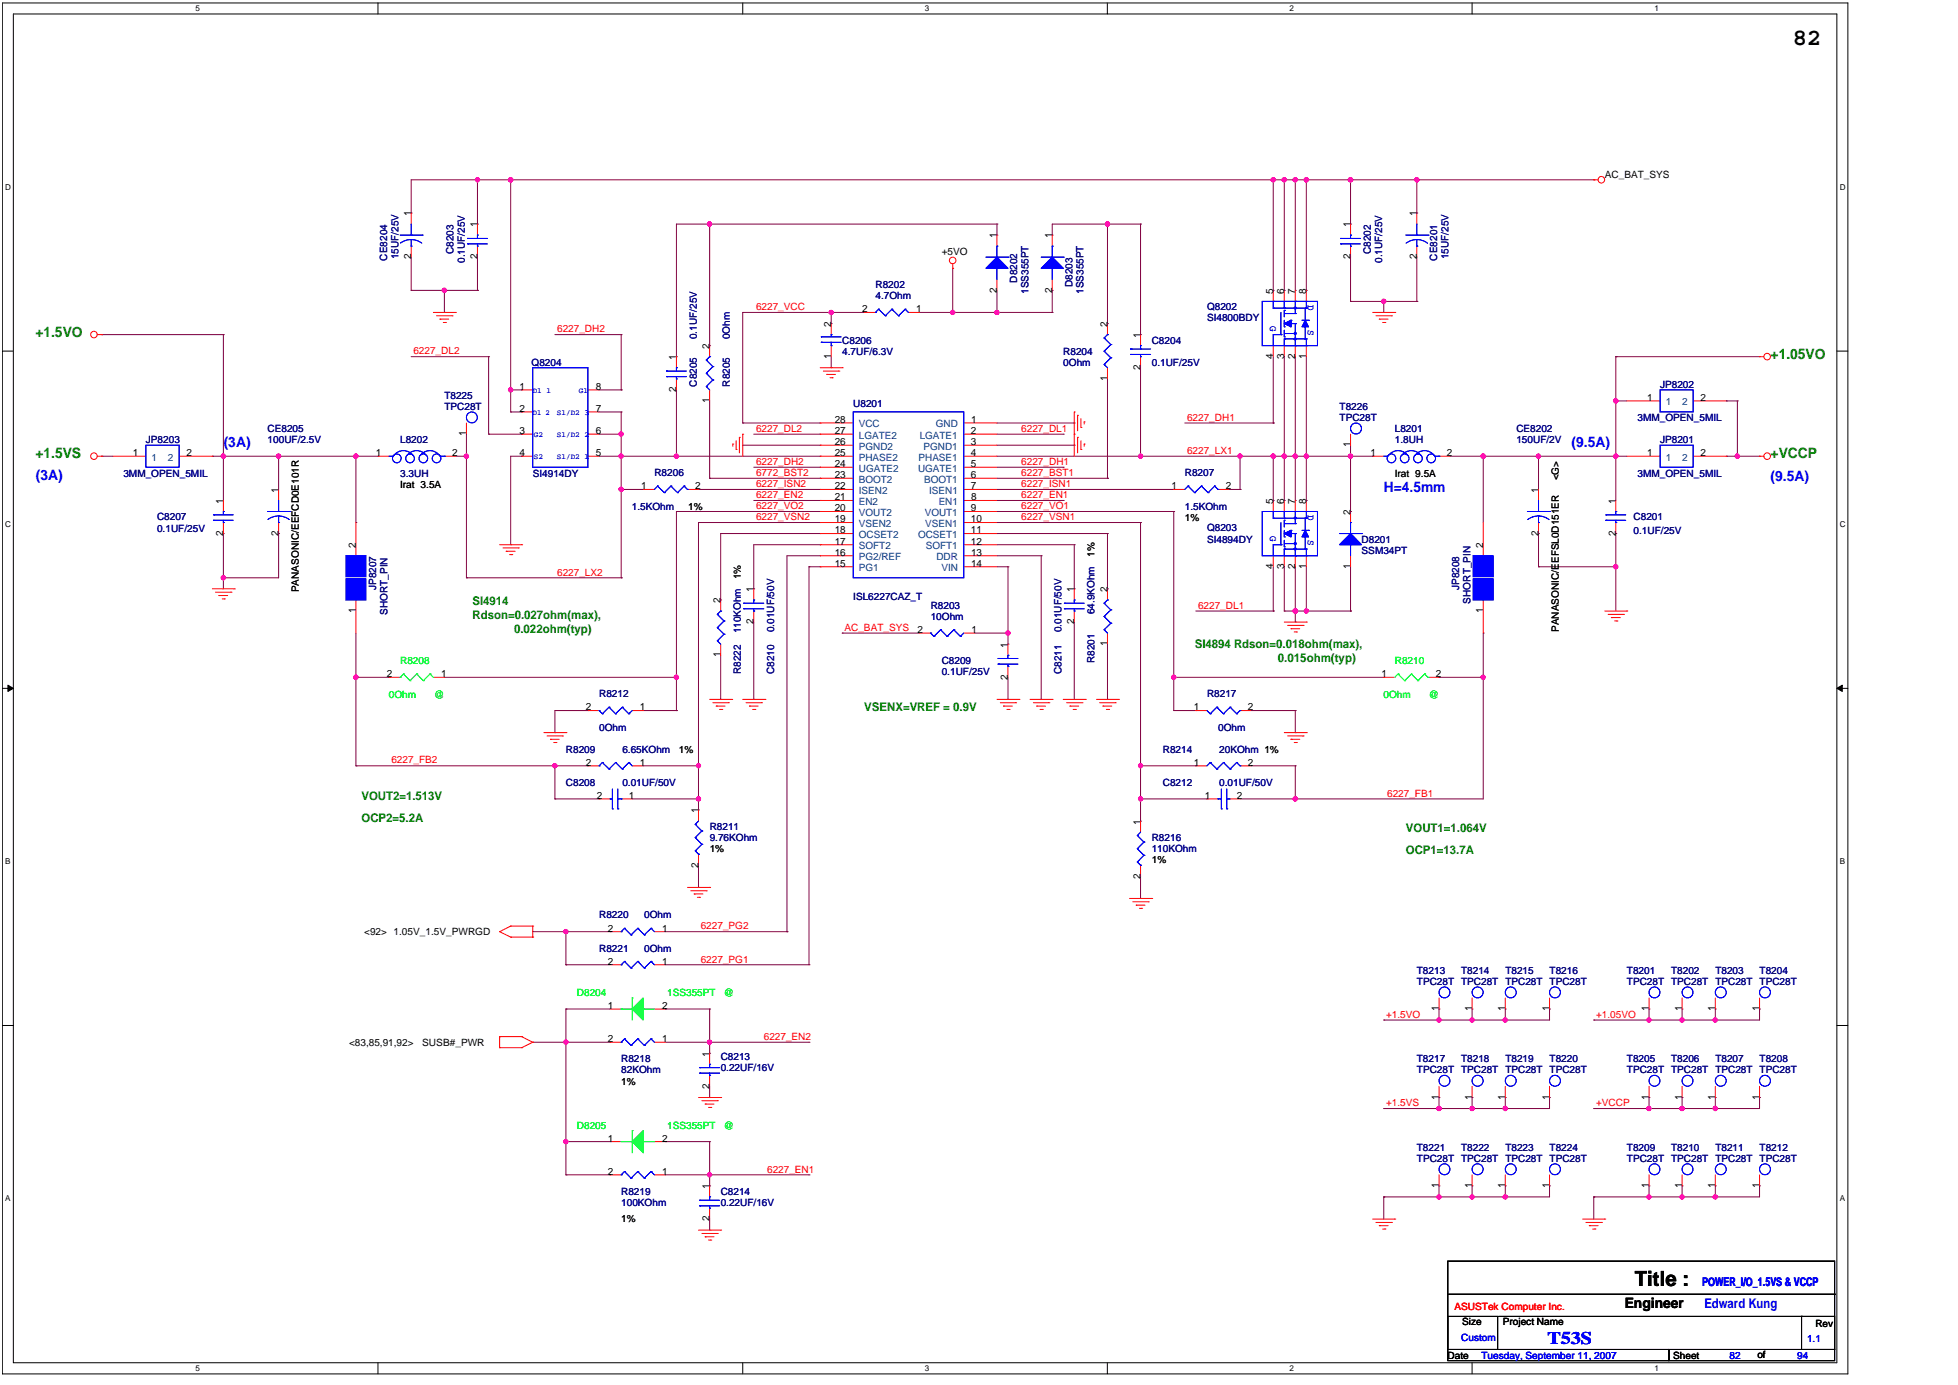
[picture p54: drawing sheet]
<svg xmlns="http://www.w3.org/2000/svg" width="297mm" height="210mm" viewBox="0 0 297 210" stroke-linecap="round" stroke-linejoin="round" font-family="sans-serif">
<defs><g id="words">
<text font-size="3.5" x="271.9" y="6.8">82</text>
<text font-size="3.2" x="248" y="195">Title :</text>
<text font-size="2.7" fill="#00f" x="234.7" y="203.8">T53S</text>
<g font-size="2.2" fill="#008000">
<text x="5.4" y="51.1">+1.5VO</text>
<text x="268.6" y="54.4">+1.05VO</text>
<text x="5.4" y="69.5">+1.5VS</text>
<text x="268.6" y="69.5">+VCCP</text>
</g>
<g font-size="2.2" fill="#00f">
<text x="33.9" y="67.8">(3A)</text>
<text x="238.4" y="67.8">(9.5A)</text>
<text x="5.4" y="72.9">(3A)</text>
<text x="209.9" y="74.5">H=4.5mm</text>
<text x="268.6" y="72.9">(9.5A)</text>
</g>
<text font-size="2.2" x="246.4" y="198.3">Engineer</text>
<text font-size="2" fill="#00f" x="258.5" y="198.4">Edward Kung</text>
<g font-size="1.8" fill="#008000">
<text x="71.7" y="91.7">SI4914</text>
<text x="71.7" y="93.8">Rdson=0.027ohm(max),</text>
<text x="78" y="96">0.022ohm(typ)</text>
<text x="181.2" y="98.3">SI4894 Rdson=0.018ohm(max),</text>
<text x="193.8" y="100.4">0.015ohm(typ)</text>
<text x="131.1" y="107.8">VSENX=VREF = 0.9V</text>
<text x="54.8" y="124.6">OCP2=5.2A</text>
<text x="54.8" y="121.3">VOUT2=1.513V</text>
<text x="213.2" y="126.2">VOUT1=1.064V</text>
<text x="213.2" y="129.5">OCP1=13.7A</text>
</g>
<text font-size="1.8" fill="#00f" x="258.2" y="194.9">POWER_I/O_1.5VS &amp; VCCP</text>
<g font-size="1.5">
<text x="243.4" y="26.9">AC_BAT_SYS</text>
<text x="62.3" y="32.8" transform="rotate(-90 62.3 32.8)">1</text>
<text x="72.4" y="34.5" transform="rotate(-90 72.4 34.5)">1</text>
<text x="204.8" y="34.5" transform="rotate(-90 204.8 34.5)">1</text>
<text x="214.9" y="32.8" transform="rotate(-90 214.9 32.8)">1</text>
<text x="62.3" y="39.3" transform="rotate(-90 62.3 39.3)">2</text>
<text x="72.4" y="39.3" transform="rotate(-90 72.4 39.3)">2</text>
<text x="142.8" y="38.7">+5VO</text>
<text x="151.2" y="36.2" transform="rotate(-90 151.2 36.2)">1</text>
<text x="159.6" y="36.2" transform="rotate(-90 159.6 36.2)">1</text>
<text x="204.8" y="39.3" transform="rotate(-90 204.8 39.3)">2</text>
<text x="214.9" y="39.3" transform="rotate(-90 214.9 39.3)">2</text>
<text x="130.8" y="47.4">2</text>
<text x="139" y="47.4">1</text>
<text x="151.2" y="44.4" transform="rotate(-90 151.2 44.4)">2</text>
<text x="159.6" y="44.4" transform="rotate(-90 159.6 44.4)">2</text>
<text x="193.1" y="44.5" transform="rotate(-90 193.1 44.5)">5</text>
<text x="194.8" y="44.5" transform="rotate(-90 194.8 44.5)">6</text>
<text x="196.5" y="44.5" transform="rotate(-90 196.5 44.5)">7</text>
<text x="198.1" y="44.5" transform="rotate(-90 198.1 44.5)">8</text>
<text x="107.6" y="52.9" transform="rotate(-90 107.6 52.9)">2</text>
<text x="126.1" y="49.6" transform="rotate(-90 126.1 49.6)">2</text>
<text x="168" y="49.6" transform="rotate(-90 168 49.6)">2</text>
<text x="173" y="51.2" transform="rotate(-90 173 51.2)">1</text>
<text x="78.8" y="59.1">1</text>
<text x="90.4" y="59.1">8</text>
<text x="102.6" y="59.5" transform="rotate(-90 102.6 59.5)">2</text>
<text x="102.6" y="54.6" transform="rotate(-90 102.6 54.6)">1</text>
<text x="126.1" y="54.4" transform="rotate(-90 126.1 54.4)">1</text>
<text x="168" y="57.8" transform="rotate(-90 168 57.8)">1</text>
<text x="173" y="56.1" transform="rotate(-90 173 56.1)">2</text>
<text x="193.1" y="54.4" transform="rotate(-90 193.1 54.4)">4</text>
<text x="194.8" y="54.4" transform="rotate(-90 194.8 54.4)">3</text>
<text x="196.5" y="54.4" transform="rotate(-90 196.5 54.4)">2</text>
<text x="198.1" y="54.4" transform="rotate(-90 198.1 54.4)">1</text>
<text x="78.8" y="62.4">2</text>
<text x="78.8" y="65.8">3</text>
<text x="90.4" y="65.8">6</text>
<text x="90.4" y="62.4">7</text>
<text x="107.6" y="61.1" transform="rotate(-90 107.6 61.1)">1</text>
<text x="126.6" y="64.1">28</text>
<text x="126.6" y="65.8">27</text>
<text x="147.3" y="65.8">2</text>
<text x="147.3" y="64.1">1</text>
<text x="249.8" y="60.8">1</text>
<text x="258" y="60.8">2</text>
<text x="20.2" y="69.1">1</text>
<text x="28.3" y="69.1">2</text>
<text x="57" y="69.2">1</text>
<text x="68.6" y="69.2">2</text>
<text x="70.7" y="66.1" transform="rotate(-90 70.7 66.1)">1</text>
<text x="78.8" y="69.2">4</text>
<text x="90.4" y="69.2">5</text>
<text x="126.6" y="67.5">26</text>
<text x="126.6" y="69.1">25</text>
<text x="126.6" y="70.8">24</text>
<text x="147.3" y="70.8">5</text>
<text x="147.3" y="69.1">4</text>
<text x="147.3" y="67.5">3</text>
<text x="204.8" y="67.8" transform="rotate(-90 204.8 67.8)">1</text>
<text x="207.9" y="69.2">1</text>
<text x="219.4" y="69.2">2</text>
<text x="249.8" y="69.1">1</text>
<text x="258" y="69.1">2</text>
<text x="33.9" y="76.4" transform="rotate(-90 33.9 76.4)">1</text>
<text x="42.2" y="74.7" transform="rotate(-90 42.2 74.7)">1</text>
<text x="60.7" y="73.9">Irat 3.5A</text>
<text x="97.3" y="74.2">1</text>
<text x="104.4" y="77.3">1%</text>
<text x="105.4" y="74.2">2</text>
<text x="126.6" y="72.5">23</text>
<text x="126.6" y="74.2">22</text>
<text x="126.6" y="75.9">21</text>
<text x="126.6" y="77.5">20</text>
<text x="147.3" y="72.5">6</text>
<text x="147.3" y="77.5">9</text>
<text x="147.3" y="74.2">7</text>
<text x="147.3" y="75.9">8</text>
<text x="177.7" y="74.2">1</text>
<text x="185.9" y="74.2">2</text>
<text x="193.1" y="76.4" transform="rotate(-90 193.1 76.4)">5</text>
<text x="194.8" y="76.4" transform="rotate(-90 194.8 76.4)">6</text>
<text x="196.5" y="76.4" transform="rotate(-90 196.5 76.4)">7</text>
<text x="198.1" y="76.4" transform="rotate(-90 198.1 76.4)">8</text>
<text x="211.6" y="72.3">Irat 9.5A</text>
<text x="233.4" y="74.7" transform="rotate(-90 233.4 74.7)">1</text>
<text x="236.4" y="72.8" transform="rotate(-90 236.4 72.8)">&lt;G&gt;</text>
<text x="245.1" y="76.4" transform="rotate(-90 245.1 76.4)">1</text>
<text x="33.9" y="81.2" transform="rotate(-90 33.9 81.2)">2</text>
<text x="42.2" y="81.2" transform="rotate(-90 42.2 81.2)">2</text>
<text x="54" y="83.1" transform="rotate(-90 54 83.1)">2</text>
<text x="126.6" y="79.2">19</text>
<text x="126.6" y="80.9">18</text>
<text x="126.6" y="82.6">17</text>
<text x="147.3" y="80.9">11</text>
<text x="147.3" y="79.2">10</text>
<text x="147.3" y="82.6">12</text>
<text x="179.7" y="79">1%</text>
<text x="204.8" y="78.1" transform="rotate(-90 204.8 78.1)">2</text>
<text x="225" y="83.1" transform="rotate(-90 225 83.1)">2</text>
<text x="233.4" y="81.2" transform="rotate(-90 233.4 81.2)">2</text>
<text x="245.1" y="81.2" transform="rotate(-90 245.1 81.2)">2</text>
<text x="45.3" y="89.8" transform="rotate(-90 45.3 89.8)">PANASONIC/EEFCD0E101R</text>
<text x="112.4" y="87.8" transform="rotate(-90 112.4 87.8)">1%</text>
<text x="114.3" y="89.8" transform="rotate(-90 114.3 89.8)">1</text>
<text x="126.6" y="84.2">16</text>
<text x="126.6" y="85.9">15</text>
<text x="147.3" y="84.2">13</text>
<text x="147.3" y="85.9">14</text>
<text x="162.9" y="89.8" transform="rotate(-90 162.9 89.8)">1</text>
<text x="166" y="84.4" transform="rotate(-90 166 84.4)">1%</text>
<text x="168" y="89.8" transform="rotate(-90 168 89.8)">2</text>
<text x="193.1" y="86.3" transform="rotate(-90 193.1 86.3)">4</text>
<text x="194.8" y="86.3" transform="rotate(-90 194.8 86.3)">3</text>
<text x="196.5" y="86.3" transform="rotate(-90 196.5 86.3)">2</text>
<text x="198.1" y="86.3" transform="rotate(-90 198.1 86.3)">1</text>
<text x="204.8" y="86.3" transform="rotate(-90 204.8 86.3)">1</text>
<text x="54" y="93" transform="rotate(-90 54 93)">1</text>
<text x="109.3" y="91.5" transform="rotate(-90 109.3 91.5)">2</text>
<text x="114.3" y="94.7" transform="rotate(-90 114.3 94.7)">2</text>
<text x="139.2" y="96">2</text>
<text x="147.4" y="96">1</text>
<text x="162.9" y="94.7" transform="rotate(-90 162.9 94.7)">2</text>
<text x="225" y="93" transform="rotate(-90 225 93)">1</text>
<text x="236.4" y="95.8" transform="rotate(-90 236.4 95.8)">PANASONIC/EEFSL0D151ER</text>
<text x="109.3" y="99.7" transform="rotate(-90 109.3 99.7)">1</text>
<text x="152.9" y="98.2" transform="rotate(-90 152.9 98.2)">1</text>
<text x="168" y="98" transform="rotate(-90 168 98)">1</text>
<text x="58.7" y="102.7">2</text>
<text x="66.9" y="102.7">1</text>
<text x="88.9" y="107.7">2</text>
<text x="97.1" y="107.7">1</text>
<text x="152.9" y="103" transform="rotate(-90 152.9 103)">2</text>
<text x="181.1" y="107.7">1</text>
<text x="189.3" y="107.7">2</text>
<text x="209.6" y="102.7">1</text>
<text x="217.8" y="102.7">2</text>
<text x="88.9" y="116.1">2</text>
<text x="97.1" y="116.1">1</text>
<text x="103" y="114.1">1%</text>
<text x="181.1" y="116.1">1</text>
<text x="189.3" y="116.1">2</text>
<text x="90.5" y="121.1">2</text>
<text x="95.4" y="121.1">1</text>
<text x="105.9" y="123.3" transform="rotate(-90 105.9 123.3)">1</text>
<text x="173" y="125" transform="rotate(-90 173 125)">1</text>
<text x="182.7" y="121.1">1</text>
<text x="187.6" y="121.1">2</text>
<text x="105.9" y="131.5" transform="rotate(-90 105.9 131.5)">2</text>
<text x="107.6" y="129.2">1%</text>
<text x="174.7" y="130.9">1%</text>
<text x="173" y="133.2" transform="rotate(-90 173 133.2)">2</text>
<text x="55.3" y="141.8">&lt;92&gt; 1.05V_1.5V_PWRGD</text>
<text x="92.2" y="141.2">2</text>
<text x="100.4" y="141.2">1</text>
<text x="92.2" y="146.3">2</text>
<text x="100.4" y="146.3">1</text>
<text x="92.2" y="153">1</text>
<text x="100.4" y="153">2</text>
<text x="218.3" y="153.3" transform="rotate(-90 218.3 153.3)">1</text>
<text x="223.3" y="153.3" transform="rotate(-90 223.3 153.3)">1</text>
<text x="228.3" y="153.3" transform="rotate(-90 228.3 153.3)">1</text>
<text x="235" y="153.3" transform="rotate(-90 235 153.3)">1</text>
<text x="250.1" y="153.3" transform="rotate(-90 250.1 153.3)">1</text>
<text x="255.1" y="153.3" transform="rotate(-90 255.1 153.3)">1</text>
<text x="260.2" y="153.3" transform="rotate(-90 260.2 153.3)">1</text>
<text x="266.9" y="153.3" transform="rotate(-90 266.9 153.3)">1</text>
<text x="52.9" y="158.5">&lt;83,85,91,92&gt;</text>
<text x="64" y="158.5">SUSB#_PWR</text>
<text x="92.2" y="158">2</text>
<text x="100.4" y="158">1</text>
<text x="107.6" y="160.2" transform="rotate(-90 107.6 160.2)">1</text>
<text x="94.2" y="164.4">1%</text>
<text x="107.6" y="165.1" transform="rotate(-90 107.6 165.1)">2</text>
<text x="218.3" y="166.7" transform="rotate(-90 218.3 166.7)">1</text>
<text x="223.3" y="166.7" transform="rotate(-90 223.3 166.7)">1</text>
<text x="228.3" y="166.7" transform="rotate(-90 228.3 166.7)">1</text>
<text x="235" y="166.7" transform="rotate(-90 235 166.7)">1</text>
<text x="250.1" y="166.7" transform="rotate(-90 250.1 166.7)">1</text>
<text x="255.1" y="166.7" transform="rotate(-90 255.1 166.7)">1</text>
<text x="260.2" y="166.7" transform="rotate(-90 260.2 166.7)">1</text>
<text x="266.9" y="166.7" transform="rotate(-90 266.9 166.7)">1</text>
<text x="92.2" y="173.1">1</text>
<text x="100.4" y="173.1">2</text>
<text x="92.2" y="178.1">2</text>
<text x="100.4" y="178.1">1</text>
<text x="94.2" y="185.2">1%</text>
<text x="107.6" y="185.2" transform="rotate(-90 107.6 185.2)">2</text>
<text x="107.6" y="180.3" transform="rotate(-90 107.6 180.3)">1</text>
<text x="218.3" y="180.2" transform="rotate(-90 218.3 180.2)">1</text>
<text x="223.3" y="180.2" transform="rotate(-90 223.3 180.2)">1</text>
<text x="228.3" y="180.2" transform="rotate(-90 228.3 180.2)">1</text>
<text x="235" y="180.2" transform="rotate(-90 235 180.2)">1</text>
<text x="250.1" y="180.2" transform="rotate(-90 250.1 180.2)">1</text>
<text x="255.1" y="180.2" transform="rotate(-90 255.1 180.2)">1</text>
<text x="260.2" y="180.2" transform="rotate(-90 260.2 180.2)">1</text>
<text x="266.9" y="180.2" transform="rotate(-90 266.9 180.2)">1</text>
<text x="221.8" y="201">Size</text>
<text x="228" y="201">Project Name</text>
<text x="275.4" y="201.1">Rev</text>
<text x="219.6" y="206">Date</text>
<text x="253.8" y="206">Sheet</text>
<text x="266.6" y="206">of</text>
</g>
<g font-size="1.5" fill="#000080">
<text x="58.8" y="39.5" transform="rotate(-90 58.8 39.5)">CE8204</text>
<text x="60.4" y="39.3" transform="rotate(-90 60.4 39.3)">15UF/25V</text>
<text x="68.8" y="38.5" transform="rotate(-90 68.8 38.5)">C8203</text>
<text x="70.5" y="39.9" transform="rotate(-90 70.5 39.9)">0.1UF/25V</text>
<text x="207.9" y="38.5" transform="rotate(-90 207.9 38.5)">C8202</text>
<text x="209.6" y="39.9" transform="rotate(-90 209.6 39.9)">0.1UF/25V</text>
<text x="218" y="39.5" transform="rotate(-90 218 39.5)">CE8201</text>
<text x="219.7" y="39.3" transform="rotate(-90 219.7 39.3)">15UF/25V</text>
<text x="132.8" y="43.7">R8202</text>
<text x="132.8" y="45.4">4.7Ohm</text>
<text x="154.3" y="42.9" transform="rotate(-90 154.3 42.9)">D8202</text>
<text x="156" y="44.6" transform="rotate(-90 156 44.6)">1SS355PT</text>
<text x="162.7" y="43.5" transform="rotate(-90 162.7 43.5)">D8203</text>
<text x="164.4" y="44.6" transform="rotate(-90 164.4 44.6)">1SS355PT</text>
<text x="183.1" y="47.1">Q8202</text>
<text x="105.7" y="51.4" transform="rotate(-90 105.7 51.4)">0.1UF/25V</text>
<text x="110.7" y="51.4" transform="rotate(-90 110.7 51.4)">0Ohm</text>
<text x="127.8" y="52.1">C8206</text>
<text x="127.8" y="53.8">4.7UF/6.3V</text>
<text x="161.3" y="53.8">R8204</text>
<text x="174.7" y="52.1">C8204</text>
<text x="183.1" y="48.7">SI4800BDY</text>
<text x="80.6" y="55.4">Q8204</text>
<text x="105.7" y="58.6" transform="rotate(-90 105.7 58.6)">C8205</text>
<text x="110.7" y="58.6" transform="rotate(-90 110.7 58.6)">R8205</text>
<text x="161.3" y="55.5">0Ohm</text>
<text x="174.7" y="55.5">0.1UF/25V</text>
<text x="251.8" y="58.8">JP8202</text>
<text x="40.6" y="65.5">CE8205</text>
<text x="67.4" y="60.5">T8225</text>
<text x="67.4" y="62.2">TPC28T</text>
<text x="129.4" y="61.6">U8201</text>
<text x="203.2" y="62.1">T8226</text>
<text x="203.2" y="63.8">TPC28T</text>
<text x="211.6" y="65.5">L8201</text>
<text x="230" y="65.5">CE8202</text>
<text x="248.4" y="63.9">3MM_OPEN_5MIL</text>
<text x="22.1" y="67.2">JP8203</text>
<text x="40.6" y="67.2">100UF/2.5V</text>
<text x="60.7" y="67.2">L8202</text>
<text x="211.6" y="67.2">1.8UH</text>
<text x="230" y="67.2">150UF/2V</text>
<text x="251.8" y="67.2">JP8201</text>
<text x="18.7" y="72.3">3MM_OPEN_5MIL</text>
<text x="60.7" y="72.3">3.3UH</text>
<text x="80.8" y="72.4">SI4914DY</text>
<text x="95.8" y="77.3">1.5KOhm</text>
<text x="99.3" y="72.2">R8206</text>
<text x="179.7" y="72.2">R8207</text>
<text x="179.7" y="77.3">1.5KOhm</text>
<text x="248.4" y="72.3">3MM_OPEN_5MIL</text>
<text x="23.8" y="78.9">C8207</text>
<text x="23.8" y="80.6">0.1UF/25V</text>
<text x="183.1" y="80.6">Q8203</text>
<text x="183.1" y="82.3">SI4894DY</text>
<text x="206.5" y="82.3">D8201</text>
<text x="206.5" y="84">SSM34PT</text>
<text x="247.8" y="78.9">C8201</text>
<text x="247.8" y="80.9">0.1UF/25V</text>
<text x="57.1" y="89.5" transform="rotate(-90 57.1 89.5)">JP8207</text>
<text x="221.4" y="89.5" transform="rotate(-90 221.4 89.5)">JP8208</text>
<text x="58.8" y="93.2" transform="rotate(-90 58.8 93.2)">SHORT_PIN</text>
<text x="117.4" y="95.9" transform="rotate(-90 117.4 95.9)">0.01UF/50V</text>
<text x="129.4" y="90.9">ISL6227CAZ_T</text>
<text x="141.2" y="92.3">R8203</text>
<text x="141.2" y="94">10Ohm</text>
<text x="161" y="95.9" transform="rotate(-90 161 95.9)">0.01UF/50V</text>
<text x="166" y="93.2" transform="rotate(-90 166 93.2)">64.9KOhm</text>
<text x="223" y="91.5" transform="rotate(-90 223 91.5)">SHORT_PIN</text>
<text x="112.4" y="96" transform="rotate(-90 112.4 96)">110KOhm</text>
<text x="142.8" y="100.7">C8209</text>
<text x="166" y="100.5" transform="rotate(-90 166 100.5)">R8201</text>
<text x="90.9" y="105.7">R8212</text>
<text x="112.4" y="102.2" transform="rotate(-90 112.4 102.2)">R8222</text>
<text x="117.4" y="102.2" transform="rotate(-90 117.4 102.2)">C8210</text>
<text x="142.8" y="102.4">0.1UF/25V</text>
<text x="161" y="102.2" transform="rotate(-90 161 102.2)">C8211</text>
<text x="183.1" y="105.7">R8217</text>
<text x="90.9" y="110.8">0Ohm</text>
<text x="184.8" y="110.8">0Ohm</text>
<text x="85.8" y="119.2">C8208</text>
<text x="85.8" y="114.1">R8209</text>
<text x="94.4" y="119.2">0.01UF/50V</text>
<text x="94.4" y="114.1">6.65KOhm</text>
<text x="176.4" y="114.1">R8214</text>
<text x="176.4" y="119.2">C8212</text>
<text x="184.9" y="114.1">20KOhm 1%</text>
<text x="184.9" y="119.2">0.01UF/50V</text>
<text x="107.6" y="125.9">R8211</text>
<text x="107.6" y="127.5">9.76KOhm</text>
<text x="174.7" y="127.5">R8216</text>
<text x="174.7" y="129.2">110KOhm</text>
<text x="90.9" y="139.3">R8220</text>
<text x="97.7" y="139.3">0Ohm</text>
<text x="90.9" y="144.3">R8221</text>
<text x="97.7" y="144.3">0Ohm</text>
<text x="214.9" y="147.6">T8213</text>
<text x="214.9" y="149.3">TPC28T TPC28T TPC28T TPC28T</text>
<text x="221.6" y="147.6">T8214</text>
<text x="228.3" y="147.6">T8215</text>
<text x="235" y="147.6">T8216</text>
<text x="246.8" y="147.6">T8201</text>
<text x="246.8" y="149.3">TPC28T TPC28T TPC28T TPC28T</text>
<text x="253.5" y="147.6">T8202</text>
<text x="260.2" y="147.6">T8203</text>
<text x="266.9" y="147.6">T8204</text>
<text x="94.2" y="161.1">R8218</text>
<text x="109.3" y="160.7">C8213</text>
<text x="214.9" y="161.1">T8217</text>
<text x="221.6" y="161.1">T8218</text>
<text x="228.3" y="161.1">T8219</text>
<text x="235" y="161.1">T8220</text>
<text x="246.8" y="161.1">T8205</text>
<text x="253.5" y="161.1">T8206</text>
<text x="260.2" y="161.1">T8207</text>
<text x="266.9" y="161.1">T8208</text>
<text x="94.2" y="162.7">82KOhm</text>
<text x="109.3" y="162.4">0.22UF/16V</text>
<text x="214.9" y="162.7">TPC28T TPC28T TPC28T TPC28T</text>
<text x="246.8" y="162.7">TPC28T TPC28T TPC28T TPC28T</text>
<text x="214.9" y="174.5">T8221</text>
<text x="214.9" y="176.2">TPC28T TPC28T TPC28T TPC28T</text>
<text x="221.6" y="174.5">T8222</text>
<text x="228.3" y="174.5">T8223</text>
<text x="235" y="174.5">T8224</text>
<text x="246.8" y="174.5">T8209</text>
<text x="246.8" y="176.2">TPC28T TPC28T TPC28T TPC28T</text>
<text x="253.5" y="174.5">T8210</text>
<text x="260.2" y="174.5">T8211</text>
<text x="266.9" y="174.5">T8212</text>
<text x="94.2" y="181.2">R8219</text>
<text x="94.2" y="182.9">100KOhm</text>
<text x="109.3" y="181.2">C8214</text>
<text x="109.3" y="182.9">0.22UF/16V</text>
</g>
<g font-size="1.5" fill="#f00">
<text x="114.7" y="47">6227_VCC</text>
<text x="62.7" y="53.7">6227_DL2</text>
<text x="84.5" y="50.4">6227_DH2</text>
<text x="114.7" y="65.5">6227_DL2</text>
<text x="154.9" y="65.5">6227_DL1</text>
<text x="180.1" y="63.8">6227_DH1</text>
<text x="114.7" y="70.5">6227_DH2</text>
<text x="154.9" y="70.5">6227_DH1</text>
<text x="180.1" y="68.8">6227_LX1</text>
<text x="114.7" y="75.5">6227_EN2</text>
<text x="114.7" y="72.2">6772_BST2</text>
<text x="114.7" y="77.2">6227_VO2</text>
<text x="114.7" y="73.9">6227_ISN2</text>
<text x="154.9" y="72.2">6227_BST1</text>
<text x="154.9" y="75.5">6227_EN1</text>
<text x="154.9" y="73.9">6227_ISN1</text>
<text x="154.9" y="77.2">6227_VO1</text>
<text x="114.7" y="78.9">6227_VSN2</text>
<text x="154.9" y="78.9">6227_VSN1</text>
<text x="84.5" y="87.3">6227_LX2</text>
<text x="128.1" y="95.7">AC_BAT_SYS</text>
<text x="181.7" y="92.3">6227_DL1</text>
<text x="59.4" y="115.6">6227_FB2</text>
<text x="210.4" y="120.8">6227_FB1</text>
<text x="106.3" y="140.9">6227_PG2</text>
<text x="106.3" y="145.9">6227_PG1</text>
<text x="210.2" y="154.3">+1.5VO</text>
<text x="242.1" y="154.3">+1.05VO</text>
<text x="115.9" y="157.7">6227_EN2</text>
<text x="210.2" y="167.7">+1.5VS</text>
<text x="242.1" y="167.7">+VCCP</text>
<text x="116.4" y="177.8">6227_EN1</text>
<text x="220.6" y="198.6">ASUSTek Computer Inc.</text>
</g>
<g font-size="1.5" fill="#00f">
<text x="198.4" y="46.2" transform="rotate(90 198.4 46.2)">D</text>
<text x="192.7" y="49.4" transform="rotate(90 192.7 49.4)">G</text>
<text x="198.4" y="50.1" transform="rotate(90 198.4 50.1)">S</text>
<text x="192.7" y="81.2" transform="rotate(90 192.7 81.2)">G</text>
<text x="198.4" y="78.1" transform="rotate(90 198.4 78.1)">D</text>
<text x="198.4" y="81.9" transform="rotate(90 198.4 81.9)">S</text>
<text x="221.6" y="203.3">Custom</text>
<text x="274.1" y="203.5">1.1</text>
<text x="224.7" y="206">Tuesday, September 11, 2007</text>
<text x="262.4" y="206">82</text>
<text x="272.6" y="206">94</text>
</g>
<g font-size="1.5" fill="#004080">
<text x="130.3" y="64.8">VCC</text>
<text x="142" y="64.8">GND</text>
<text x="252.7" y="61.5">1</text>
<text x="255.1" y="61.5">2</text>
<text x="23" y="69.9">1</text>
<text x="25.5" y="69.9">2</text>
<text x="130.3" y="66.5">LGATE2</text>
<text x="130.3" y="68.2">PGND2</text>
<text x="130.3" y="69.9">PHASE2</text>
<text x="130.3" y="71.5">UGATE2</text>
<text x="139.2" y="71.5">UGATE1</text>
<text x="139.3" y="69.9">PHASE1</text>
<text x="139.5" y="66.5">LGATE1</text>
<text x="140.1" y="68.2">PGND1</text>
<text x="252.7" y="69.9">1</text>
<text x="255.1" y="69.9">2</text>
<text x="130.3" y="73.2">BOOT2</text>
<text x="130.3" y="74.9">ISEN2</text>
<text x="130.3" y="76.6">EN2</text>
<text x="140.2" y="73.2">BOOT1</text>
<text x="140.9" y="74.9">ISEN1</text>
<text x="142.4" y="76.6">EN1</text>
<text x="130.3" y="78.2">VOUT2</text>
<text x="130.3" y="79.9">VSEN2</text>
<text x="130.3" y="81.6">OCSET2</text>
<text x="130.3" y="83.3">SOFT2</text>
<text x="139.2" y="81.6">OCSET1</text>
<text x="140.3" y="78.2">VOUT1</text>
<text x="140.3" y="79.9">VSEN1</text>
<text x="140.4" y="83.3">SOFT1</text>
<text x="130.3" y="84.9">PG2/REF</text>
<text x="130.3" y="86.6">PG1</text>
<text x="142" y="84.9">DDR</text>
<text x="142.8" y="86.6">VIN</text>
</g>
<g font-size="1.5" fill="#0f0">
<text x="60.7" y="100.7">R8208</text>
<text x="211.6" y="100.7">R8210</text>
<text x="59" y="105.8">0Ohm</text>
<text x="65.8" y="105.8">@</text>
<text x="209.9" y="105.8">0Ohm</text>
<text x="216.7" y="105.8">@</text>
<text x="87.5" y="151">D8204</text>
<text x="101.2" y="151">1SS355PT</text>
<text x="109.8" y="151">@</text>
<text x="87.5" y="171.1">D8205</text>
<text x="101.2" y="171.1">1SS355PT</text>
<text x="109.8" y="171.1">@</text>
</g>
<g font-size="1.2">
<text x="29.7" y="1.7">5</text>
<text x="140.3" y="1.7">3</text>
<text x="195.6" y="1.7">2</text>
<text x="250.9" y="1.7">1</text>
<text x=".8" y="28.7">D</text>
<text x="279.1" y="28.7">D</text>
<text x=".8" y="79.9">C</text>
<text x="279.1" y="79.9">C</text>
<text x=".8" y="131">B</text>
<text x="279.1" y="131">B</text>
<text x=".8" y="182.1">A</text>
<text x="279.1" y="182.1">A</text>
<text x="29.7" y="207.9">5</text>
<text x="140.3" y="207.9">3</text>
<text x="195.6" y="207.9">2</text>
<text x="250.9" y="207.9">1</text>
</g>
<g font-size="1.2" fill="#00f">
<text x="80.8" y="59.6">D1 1</text>
<text x="87.8" y="59.6">G1</text>
<text x="80.8" y="62.9">D1 2</text>
<text x="84.5" y="62.9">S1/D2 3</text>
<text x="81" y="66.3">G2</text>
<text x="81" y="69.6">S2</text>
<text x="84.5" y="69.6">S1/D2 1</text>
<text x="84.5" y="66.3">S1/D2 2</text>
</g>
</g></defs>
<path d="M.4 .4h279.9v207.9h-279.9zM2 2.1h276.6v204.5h-276.6z" fill="none" stroke="#000" stroke-width=".15"/>
<g fill="#fff">
<path d="M29.7 .6h.6v1.4h-.6z"/>
<path d="M29.7 206.8h.6v1.3h-.6z"/>
</g>
<path d="M57.3 .4v1.7M57.3 206.6v1.7" fill="none" stroke="#000" stroke-width=".15"/>
<g fill="#fff">
<path d="M85 .6h.6v1.4h-.6z"/>
<path d="M85 206.8h.6v1.3h-.6z"/>
</g>
<path d="M112.7 .4v1.7M112.7 206.6v1.7" fill="none" stroke="#000" stroke-width=".15"/>
<g fill="#fff">
<path d="M140.3 .6h.7v1.4h-.7z"/>
<path d="M140.3 206.8h.7v1.3h-.7z"/>
</g>
<path d="M168 .4v1.7M168 206.6v1.7" fill="none" stroke="#000" stroke-width=".15"/>
<g fill="#fff">
<path d="M195.6 .6h.7v1.4h-.7z"/>
<path d="M195.6 206.8h.7v1.3h-.7z"/>
</g>
<path d="M223.3 .4v1.7M223.3 206.6v1.7" fill="none" stroke="#000" stroke-width=".15"/>
<g fill="#fff">
<path d="M250.9 .6h.7v1.4h-.7z"/>
<path d="M250.9 206.8h.7v1.3h-.7z"/>
<path d="M.8 27.7h.8v1.3h-.8z"/>
<path d="M279 27.7h.9v1.3h-.9z"/>
<path d="M.8 78.8h.8v1.3h-.8z"/>
<path d="M279 78.8h.9v1.3h-.9z"/>
</g>
<path d="M.4 53.2h1.6M278.6 53.2h1.7" fill="none" stroke="#000" stroke-width=".15"/>
<g fill="#fff">
<path d="M.8 129.9h.8v1.4h-.8z"/>
<path d="M279 129.9h.8v1.4h-.8z"/>
</g>
<path d="M.4 104.4h1.6M1.2 103.9l.8 .5-.8 .4zM278.6 104.4h1.7M278.6 104.4l.8-.5v.9z" fill="none" stroke="#000" stroke-width=".15"/>
<path d="M1.2 103.9l.8 .5-.8 .4zM278.6 104.4l.8-.5v.9z" fill="#000"/>
<g fill="#fff">
<path d="M.8 181h.8v1.4h-.8z"/>
<path d="M279 181h.8v1.4h-.8z"/>
</g>
<path d="M.4 155.5h1.6M278.6 155.5h1.7" fill="none" stroke="#000" stroke-width=".15"/>
<path d="M198.1 27.3v16.7M198.1 44h.1" fill="none" stroke="#800040" stroke-width=".15"/>
<circle cx="198.1" cy="27.3" r=".32" fill="#f0f"/>
<circle cx="198.1" cy="27.3" r=".32" fill="none" stroke="#f0f" stroke-width=".15"/>
<path d="M107.6 34h43.6M151.2 34h.1M105.9 134.6h.1M105.9 131.2v3.4M196.5 121.1h.1M196.5 121.1h28.5M100.9 178.1h6.7M107.6 178.1h.1" fill="none" stroke="#800040" stroke-width=".15"/>
<circle cx="107.6" cy="178.1" r=".32" fill="#f0f"/>
<circle cx="107.6" cy="178.1" r=".32" fill="none" stroke="#f0f" stroke-width=".15"/>
<g fill="none" stroke="#800040" stroke-width=".15">
<path d="M107.6 34h-5v20.1M107.6 34h.1M173 34v16.7M204.9 34h.1M204.9 27.3v6.7M102.6 54.1h.1M173 50.7h.1M245.1 54.1h21.8M245.1 54.1h.1M15.4 69.2h.1M15.4 69.2h1.7M114.3 70.8h10.1"/>
<path d="M124.4 70.8h.1M151.2 72.5h16.8M168 72.5h.1M263.5 69.2h3.4M263.5 69.2h.1M122.7 85.9h1.7M124.4 85.9h.1M100.9 141.3h18.5M119.4 141.3h.1M85.8 178.1h6.8M92.6 178.1h.1"/>
</g>
<circle cx="204.8" cy="27.3" r=".33" fill="#f0f"/>
<circle cx="204.8" cy="27.3" r=".33" fill="none" stroke="#f0f" stroke-width=".15"/>
<path d="M72.4 27.3h5.1M77.5 27.3h.1M114.3 75.9h10.1M124.4 75.9h.1" fill="none" stroke="#800040" stroke-width=".15"/>
<circle cx="77.4" cy="27.3" r=".33" fill="#f0f"/>
<circle cx="77.4" cy="27.3" r=".33" fill="none" stroke="#f0f" stroke-width=".15"/>
<g fill="none" stroke="#800040" stroke-width=".15">
<path d="M194.8 27.3v16.7M194.8 44h.1M102.6 69.2h21.8M107.6 72.5h16.8M124.4 69.2h.1M124.4 72.5h.1M151.2 75.9h10.1M161.3 75.9h.1M109.3 91h.1M109.3 80.9v10.1M114.3 89.3h.1M114.3 82.6v6.7"/>
<path d="M151.2 80.9h16.8M168 80.9h.1M107.6 186.5h.1M107.6 184.8v1.7"/>
</g>
<circle cx="194.8" cy="27.3" r=".33" fill="#f0f"/>
<circle cx="194.8" cy="27.3" r=".33" fill="none" stroke="#f0f" stroke-width=".15"/>
<path d="M159.6 34h8.4M168 34h.1M168 34v15.1M168 49.1h.1M193.1 54.1v10M193.1 64.1h.1" fill="none" stroke="#800040" stroke-width=".15"/>
<circle cx="168" cy="34" r=".33" fill="#f0f"/>
<circle cx="168" cy="34" r=".33" fill="none" stroke="#f0f" stroke-width=".15"/>
<path d="M109.3 80.9h15.1M114.3 94.3v11.7M124.4 80.9h.1M114.3 106h.1M225 102.7h.1M225 102.7v18.4" fill="none" stroke="#800040" stroke-width=".15"/>
<circle cx="225" cy="102.7" r=".32" fill="#f0f"/>
<circle cx="225" cy="102.7" r=".32" fill="none" stroke="#f0f" stroke-width=".15"/>
<path d="M168 57.4v15.1M102.6 77.6h21.8M124.4 77.6h.1M168 72.5h.1M114.3 82.6h10.1M124.4 82.6h.1M188.1 121.1h8.4M196.5 121.1h.1" fill="none" stroke="#800040" stroke-width=".15"/>
<circle cx="196.5" cy="121.1" r=".33" fill="#f0f"/>
<circle cx="196.5" cy="121.1" r=".33" fill="none" stroke="#f0f" stroke-width=".15"/>
<g fill="none" stroke="#800040" stroke-width=".15">
<path d="M193.1 27.3v16.7M214.9 32.3h.1M214.9 27.3v5M33.9 50.7h.1M33.9 50.7v18.5M193.1 44h.1M105.9 74.2h18.5M114.3 65.8h10.1M124.4 74.2h.1M124.4 65.8h.1M151.2 70.8h10.1M161.3 70.8h.1"/>
<path d="M179.7 64.1h13.4M193.1 64.1h.1M193.1 92.6h.1M193.1 85.9v6.7M152.9 106h.1M152.9 102.7v3.3M107.6 179.8h.1M107.6 178.1v1.7"/>
</g>
<circle cx="33.9" cy="69.2" r=".33" fill="#f0f"/>
<circle cx="33.9" cy="69.2" r=".33" fill="none" stroke="#f0f" stroke-width=".15"/>
<path d="M219.9 69.2h5.1M225 69.2h.1" fill="none" stroke="#800040" stroke-width=".15"/>
<circle cx="225" cy="69.2" r=".32" fill="#f0f"/>
<circle cx="225" cy="69.2" r=".32" fill="none" stroke="#f0f" stroke-width=".15"/>
<path d="M62.4 32.3h.1M72.4 27.3h.1M72.4 27.3h-10v5M107.6 34v18.4M107.6 52.4h.1M119.4 84.3v57M181.4 92.6h11.7M193.1 92.6h.1M119.4 141.3h.1" fill="none" stroke="#800040" stroke-width=".15"/>
<circle cx="107.6" cy="34" r=".32" fill="#f0f"/>
<circle cx="107.6" cy="34" r=".32" fill="none" stroke="#f0f" stroke-width=".15"/>
<path d="M225 69.2h8.4M225 69.2h.1" fill="none" stroke="#800040" stroke-width=".15"/>
<circle cx="233.3" cy="69.2" r=".32" fill="#f0f"/>
<circle cx="233.3" cy="69.2" r=".32" fill="none" stroke="#f0f" stroke-width=".15"/>
<circle cx="225" cy="69.2" r=".32" fill="#f0f"/>
<circle cx="225" cy="69.2" r=".32" fill="none" stroke="#f0f" stroke-width=".15"/>
<path d="M196.5 27.3v16.7M15.4 50.7h.1M15.4 50.7h18.5M196.5 44h.1" fill="none" stroke="#800040" stroke-width=".15"/>
<circle cx="196.5" cy="27.3" r=".33" fill="#f0f"/>
<circle cx="196.5" cy="27.3" r=".33" fill="none" stroke="#f0f" stroke-width=".15"/>
<path d="M204.9 27.3h10M214.9 27.3h.1M107.6 72.5h.1M107.6 60.8v11.7M112.7 64.1h11.7M124.4 64.1h.1M218.3 102.7h6.7M218.3 102.7h.1" fill="none" stroke="#800040" stroke-width=".15"/>
<circle cx="214.9" cy="27.3" r=".32" fill="#f0f"/>
<circle cx="214.9" cy="27.3" r=".32" fill="none" stroke="#f0f" stroke-width=".15"/>
<path d="M72.4 34h.1M72.4 27.3v6.7" fill="none" stroke="#800040" stroke-width=".15"/>
<circle cx="72.4" cy="27.3" r=".32" fill="#f0f"/>
<circle cx="72.4" cy="27.3" r=".32" fill="none" stroke="#f0f" stroke-width=".15"/>
<path d="M198.1 27.3h6.8M204.9 27.3h.1M189.8 116.1h6.7M196.5 116.1h.1M196.5 116.1v5M196.5 121.1h.1" fill="none" stroke="#800040" stroke-width=".15"/>
<circle cx="198.1" cy="27.3" r=".32" fill="#f0f"/>
<circle cx="198.1" cy="27.3" r=".32" fill="none" stroke="#f0f" stroke-width=".15"/>
<circle cx="204.8" cy="27.3" r=".33" fill="#f0f"/>
<circle cx="204.8" cy="27.3" r=".33" fill="none" stroke="#f0f" stroke-width=".15"/>
<g fill="none" stroke="#800040" stroke-width=".15">
<path d="M193.1 27.3h5M194.8 27.3h.1M196.5 27.3h.1M198.1 27.3h.1M214.9 27.3h26.8M241.7 27.3h.1M196.5 54.1v15.1M198.1 54.1v15.1M194.8 75.9h.1M194.8 69.2v6.7M196.5 69.2h.1M196.5 69.2h1.6"/>
<path d="M198.1 69.2h.1M127.7 96h.1M127.7 96h11.8M152.9 97.7h.1M152.9 96v1.7M178 102.7h.1M178 102.7h31.9"/>
</g>
<circle cx="198.1" cy="69.2" r=".32" fill="#f0f"/>
<circle cx="198.1" cy="69.2" r=".32" fill="none" stroke="#f0f" stroke-width=".15"/>
<path d="M173 55.8v13.4M173 69.2h.1M198.1 69.2h6.8M204.9 69.2h.1M204.9 67.5v1.7" fill="none" stroke="#800040" stroke-width=".15"/>
<circle cx="204.8" cy="69.2" r=".33" fill="#f0f"/>
<circle cx="204.8" cy="69.2" r=".33" fill="none" stroke="#f0f" stroke-width=".15"/>
<path d="M193.1 75.9h.1M193.1 69.2v6.7" fill="none" stroke="#800040" stroke-width=".15"/>
<circle cx="193.1" cy="69.2" r=".33" fill="#f0f"/>
<circle cx="193.1" cy="69.2" r=".33" fill="none" stroke="#f0f" stroke-width=".15"/>
<path d="M194.8 69.2h1.7M196.5 75.9h.1M196.5 69.2h.1M196.5 69.2v6.7" fill="none" stroke="#800040" stroke-width=".15"/>
<circle cx="196.5" cy="69.2" r=".33" fill="#f0f"/>
<circle cx="196.5" cy="69.2" r=".33" fill="none" stroke="#f0f" stroke-width=".15"/>
<path d="M151.2 69.2h21.8M173 69.2h.1M193.1 69.2h1.7M194.8 69.2h.1" fill="none" stroke="#800040" stroke-width=".15"/>
<circle cx="173" cy="69.2" r=".32" fill="#f0f"/>
<circle cx="173" cy="69.2" r=".32" fill="none" stroke="#f0f" stroke-width=".15"/>
<path d="M194.8 54.1v15.1M194.8 69.2h.1" fill="none" stroke="#800040" stroke-width=".15"/>
<circle cx="194.8" cy="69.2" r=".33" fill="#f0f"/>
<circle cx="194.8" cy="69.2" r=".33" fill="none" stroke="#f0f" stroke-width=".15"/>
<path d="M42.3 69.2h.1M42.3 69.2h11.7v10M54 79.2h.1M225 69.2h.1M225 69.2v10" fill="none" stroke="#800040" stroke-width=".15"/>
<circle cx="54" cy="69.2" r=".33" fill="#f0f"/>
<circle cx="54" cy="69.2" r=".33" fill="none" stroke="#f0f" stroke-width=".15"/>
<circle cx="42.3" cy="69.2" r=".33" fill="#f0f"/>
<circle cx="42.3" cy="69.2" r=".33" fill="none" stroke="#f0f" stroke-width=".15"/>
<path d="M173 79.2v36.9M162.9 89.3h.1M162.9 82.6v6.7M168 89.3h.1M168 80.9v8.4M173 116.1h.1" fill="none" stroke="#800040" stroke-width=".15"/>
<circle cx="173" cy="116.1" r=".32" fill="#f0f"/>
<circle cx="173" cy="116.1" r=".32" fill="none" stroke="#f0f" stroke-width=".15"/>
<g fill="none" stroke="#800040" stroke-width=".15">
<path d="M151.2 74.2h26.8M173 69.2h20.1M178 74.2h.1M186.4 74.2h1.7M188.1 74.2h.1M188.1 69.2h.1M188.1 69.2v5M193.1 69.2h.1M198.1 75.9h.1M198.1 69.2v6.7M204.9 77.6h.1M204.9 69.2v8.4"/>
<path d="M151.2 82.6h11.7M162.9 82.6h.1M162.9 94.3v11.7M168 97.7v8.3M162.9 106h.1M168 106h.1M173 136.2h.1M173 132.9v3.3"/>
</g>
<circle cx="188.1" cy="69.2" r=".33" fill="#f0f"/>
<circle cx="188.1" cy="69.2" r=".33" fill="none" stroke="#f0f" stroke-width=".15"/>
<g fill="none" stroke="#800040" stroke-width=".15">
<path d="M72.4 39v5M72.4 44h.1M112.7 67.5h11.7M124.4 67.5h.1M151.2 67.5h11.7M151.2 65.8h10.1M161.3 65.8h.1M162.9 67.5h.1M147.9 96h5M151.2 85.9h1.7M152.9 85.9h.1M152.9 96h.1"/>
<path d="M152.9 85.9v10.1M178 102.7h.1M178 102.7v5"/>
</g>
<circle cx="152.9" cy="96" r=".33" fill="#f0f"/>
<circle cx="152.9" cy="96" r=".33" fill="none" stroke="#f0f" stroke-width=".15"/>
<path d="M126.1 47.4h-13.4v16.7M126.1 47.4h.1M112.7 64.1h.1M151.2 64.1h11.7M162.9 64.1h.1M157.9 84.3v21.7M194.8 92.6h.1M194.8 85.9v6.7M157.9 106h.1M107.6 178.1h15.1M122.7 178.1h.1" fill="none" stroke="#800040" stroke-width=".15"/>
<circle cx="126.1" cy="47.4" r=".32" fill="#f0f"/>
<circle cx="126.1" cy="47.4" r=".32" fill="none" stroke="#f0f" stroke-width=".15"/>
<path d="M126.1 49.1h.1M126.1 55.8h.1M126.1 54.1v1.7M131.1 47.4h.1M131.1 47.4h-5v1.7M139.5 47.4h5M144.5 47.4h.1" fill="none" stroke="#800040" stroke-width=".15"/>
<circle cx="144.5" cy="47.4" r=".32" fill="#f0f"/>
<circle cx="144.5" cy="47.4" r=".32" fill="none" stroke="#f0f" stroke-width=".15"/>
<g fill="none" stroke="#800040" stroke-width=".15">
<path d="M151.2 35.6h.1M151.2 34v1.6M159.6 35.6h.1M159.6 34v1.6M168 34h5M173 34h.1M102.6 59.1v10.1M144.5 47.4h.1M144.5 40.7v6.7M144.5 47.4h6.7M151.2 47.4h.1M151.2 44v3.4"/>
<path d="M69.1 69.2h1.7M70.8 69.2h.1M102.6 69.2h.1M204.9 69.2h3.3M208.2 69.2h.1M119.4 84.3h5M124.4 84.3h.1"/>
</g>
<circle cx="102.6" cy="69.2" r=".33" fill="#f0f"/>
<circle cx="102.6" cy="69.2" r=".33" fill="none" stroke="#f0f" stroke-width=".15"/>
<path d="M94.2 74.2h.1M94.2 74.2h3.4M97.6 74.2h.1M102.6 69.2h.1M102.6 69.2h-8.4v5" fill="none" stroke="#800040" stroke-width=".15"/>
<circle cx="94.2" cy="69.2" r=".33" fill="#f0f"/>
<circle cx="94.2" cy="69.2" r=".33" fill="none" stroke="#f0f" stroke-width=".15"/>
<path d="M102.6 77.6v25.1M105.9 79.2h18.5M124.4 79.2h.1M67.4 102.7h35.2M102.6 102.7h.1" fill="none" stroke="#800040" stroke-width=".15"/>
<circle cx="102.6" cy="102.7" r=".33" fill="#f0f"/>
<circle cx="102.6" cy="102.7" r=".33" fill="none" stroke="#f0f" stroke-width=".15"/>
<path d="M105.9 79.2v36.9M97.6 107.7h5M102.6 107.7h.1M105.9 116.1h.1" fill="none" stroke="#800040" stroke-width=".15"/>
<circle cx="105.9" cy="116.1" r=".32" fill="#f0f"/>
<circle cx="105.9" cy="116.1" r=".32" fill="none" stroke="#f0f" stroke-width=".15"/>
<path d="M54 116.1h30.2M84.2 116.1h.1M97.6 116.1h8.3M105.9 116.1h.1" fill="none" stroke="#800040" stroke-width=".15"/>
<circle cx="84.2" cy="116.1" r=".32" fill="#f0f"/>
<circle cx="84.2" cy="116.1" r=".32" fill="none" stroke="#f0f" stroke-width=".15"/>
<path d="M54 96v6.7M54 102.7h.1M105.9 116.1v5M95.9 121.1h10M105.9 121.1h.1" fill="none" stroke="#800040" stroke-width=".15"/>
<circle cx="105.9" cy="121.1" r=".32" fill="#f0f"/>
<circle cx="105.9" cy="121.1" r=".32" fill="none" stroke="#f0f" stroke-width=".15"/>
<path d="M54 116.1h.1M54 102.7v13.4M84.2 116.1v5M102.6 107.7h.1M102.6 102.7v5M84.2 121.1h.1M84.2 121.1h6.7M90.9 121.1h.1M105.9 122.8h.1M105.9 121.1v1.7" fill="none" stroke="#800040" stroke-width=".15"/>
<circle cx="54" cy="102.7" r=".33" fill="#f0f"/>
<circle cx="54" cy="102.7" r=".33" fill="none" stroke="#f0f" stroke-width=".15"/>
<g fill="none" stroke="#800040" stroke-width=".15">
<path d="M151.2 77.6h26.8M151.2 79.2h21.8M173 79.2h.1M178 77.6h.1M122.7 85.9h.1M122.7 85.9v60.4M54 102.7h5M59 102.7h.1M84.2 116.1h5M89.2 116.1h.1M173 116.1v8.4M173 121.1h.1"/>
<path d="M173 124.5h.1M100.9 146.3h21.8M122.7 146.3h.1"/>
</g>
<circle cx="173" cy="121.1" r=".32" fill="#f0f"/>
<circle cx="173" cy="121.1" r=".32" fill="none" stroke="#f0f" stroke-width=".15"/>
<path d="M178 77.6v25.1M173 116.1h8.4M178 102.7h.1M178 107.7h3.4M181.4 107.7h.1M181.4 116.1h.1M173 121.1h10.1M183.1 121.1h.1" fill="none" stroke="#800040" stroke-width=".15"/>
<circle cx="178" cy="102.7" r=".33" fill="#f0f"/>
<circle cx="178" cy="102.7" r=".33" fill="none" stroke="#f0f" stroke-width=".15"/>
<path d="M77.5 27.3h115.6M193.1 27.3h.1M77.5 59.1h1.6M79.1 59.1h.1" fill="none" stroke="#800040" stroke-width=".15"/>
<circle cx="193.1" cy="27.3" r=".33" fill="#f0f"/>
<circle cx="193.1" cy="27.3" r=".33" fill="none" stroke="#f0f" stroke-width=".15"/>
<path d="M77.5 27.3v31.8M77.5 59.1h.1M77.5 62.5h1.6M79.1 62.5h.1" fill="none" stroke="#800040" stroke-width=".15"/>
<circle cx="77.4" cy="27.3" r=".33" fill="#f0f"/>
<circle cx="77.4" cy="27.3" r=".33" fill="none" stroke="#f0f" stroke-width=".15"/>
<circle cx="77.4" cy="59.1" r=".33" fill="#f0f"/>
<circle cx="77.4" cy="59.1" r=".33" fill="none" stroke="#f0f" stroke-width=".15"/>
<g fill="none" stroke="#800040" stroke-width=".15">
<path d="M62.4 54.1h11.7M74.1 54.1h.1M74.1 54.1v11.7M84.2 50.7h10M90.9 59.1h3.3M94.2 59.1h.1M94.2 50.7h.1M94.2 50.7v8.4M74.1 65.8h.1M74.1 65.8h5M79.1 65.8h.1M90.9 62.5h3.3"/>
<path d="M94.2 62.5h.1M94.2 65.8h.1M94.2 62.5v3.3"/>
</g>
<circle cx="94.2" cy="65.8" r=".32" fill="#f0f"/>
<circle cx="94.2" cy="65.8" r=".32" fill="none" stroke="#f0f" stroke-width=".15"/>
<path d="M90.9 65.8h3.3M90.9 69.2h3.3M94.2 65.8h.1M94.2 69.2h.1M94.2 65.8v3.4M94.2 74.2v13.4M94.2 87.6h.1" fill="none" stroke="#800040" stroke-width=".15"/>
<circle cx="94.2" cy="74.2" r=".32" fill="#f0f"/>
<circle cx="94.2" cy="74.2" r=".32" fill="none" stroke="#f0f" stroke-width=".15"/>
<path d="M67.4 47.4h.1M67.4 44v3.4M77.5 69.2v13.4M70.8 87.6h23.4M77.5 82.6h.1M94.2 87.6h.1M109.3 99.4v6.6M204.9 92.6h.1M204.9 85.9v6.7M109.3 106h.1M196.5 111.1h.1M196.5 107.7v3.4" fill="none" stroke="#800040" stroke-width=".15"/>
<circle cx="67.4" cy="44" r=".33" fill="#f0f"/>
<circle cx="67.4" cy="44" r=".33" fill="none" stroke="#f0f" stroke-width=".15"/>
<path d="M198.1 92.6h.1M198.1 85.9v6.7M245.1 85.9h.1M245.1 85.9v6.7" fill="none" stroke="#800040" stroke-width=".15"/>
<circle cx="198.1" cy="92.6" r=".32" fill="#f0f"/>
<circle cx="198.1" cy="92.6" r=".32" fill="none" stroke="#f0f" stroke-width=".15"/>
<path d="M62.4 39v5M204.9 39v6.7M62.4 44h.1M204.9 45.7h.1M209.9 45.7h5M214.9 45.7h.1M70.8 69.2h.1M70.8 65.8v3.4M196.5 94.3h.1M196.5 92.6v1.7M84.2 111.1h.1M84.2 107.7v3.4" fill="none" stroke="#800040" stroke-width=".15"/>
<circle cx="70.7" cy="69.2" r=".33" fill="#f0f"/>
<circle cx="70.7" cy="69.2" r=".33" fill="none" stroke="#f0f" stroke-width=".15"/>
<path d="M77.5 59.1v3.4M151.2 47.4h8.4M159.6 47.4h.1M42.3 69.2h.1M42.3 69.2v5M77.5 62.5h.1M233.4 69.2h.1M233.4 69.2v5M233.4 80.9h.1M233.4 80.9v5" fill="none" stroke="#800040" stroke-width=".15"/>
<circle cx="151.2" cy="47.4" r=".32" fill="#f0f"/>
<circle cx="151.2" cy="47.4" r=".32" fill="none" stroke="#f0f" stroke-width=".15"/>
<path d="M159.6 44h.1M159.6 44v3.4M85.8 153h.1M85.8 153h6.8M100.9 153h.1M100.9 153h6.7M85.8 173.1h6.8M92.6 173.1h.1M100.9 173.1h.1M100.9 173.1h6.7M107.6 173.1h.1M107.6 173.1v5" fill="none" stroke="#800040" stroke-width=".15"/>
<circle cx="85.8" cy="173.1" r=".32" fill="#f0f"/>
<circle cx="85.8" cy="173.1" r=".32" fill="none" stroke="#f0f" stroke-width=".15"/>
<path d="M198.1 92.6h6.8M204.9 92.6h.1M85.8 158h.1M85.8 153v20.1M100.9 158h6.7M107.6 158h.1M85.8 173.1h.1" fill="none" stroke="#800040" stroke-width=".15"/>
<circle cx="107.6" cy="158" r=".32" fill="#f0f"/>
<circle cx="107.6" cy="158" r=".32" fill="none" stroke="#f0f" stroke-width=".15"/>
<path d="M209.9 47.4h.1M209.9 45.7v1.7M196.5 92.6h1.6M198.1 92.6h.1M189.8 107.7h6.7M196.5 107.7h.1M107.6 166.4h.1M107.6 164.7v1.7" fill="none" stroke="#800040" stroke-width=".15"/>
<circle cx="196.5" cy="92.6" r=".33" fill="#f0f"/>
<circle cx="196.5" cy="92.6" r=".33" fill="none" stroke="#f0f" stroke-width=".15"/>
<path d="M33.9 87.6h.1M33.9 87.6v1.7M42.3 80.9h.1M42.3 80.9v6.7M233.4 85.9h.1M233.4 85.9h11.7" fill="none" stroke="#800040" stroke-width=".15"/>
<circle cx="245.1" cy="85.9" r=".33" fill="#f0f"/>
<circle cx="245.1" cy="85.9" r=".33" fill="none" stroke="#f0f" stroke-width=".15"/>
<path d="M214.9 39v6.7M204.9 45.7h5M209.9 45.7h.1M214.9 45.7h.1M84.2 107.7h5M89.2 107.7h.1" fill="none" stroke="#800040" stroke-width=".15"/>
<circle cx="209.9" cy="45.7" r=".33" fill="#f0f"/>
<circle cx="209.9" cy="45.7" r=".33" fill="none" stroke="#f0f" stroke-width=".15"/>
<g fill="none" stroke="#800040" stroke-width=".15">
<path d="M62.4 44h10M67.4 44h.1M72.4 44h.1M77.5 69.2h1.6M79.1 69.2h.1M151.2 84.3h6.7M157.9 84.3h.1M194.8 92.6h1.7M196.5 92.6h.1M196.5 85.9v6.7M107.6 153h.1M107.6 159.7h.1"/>
<path d="M107.6 153v6.7M85.8 178.1h.1M85.8 173.1v5"/>
</g>
<circle cx="196.5" cy="92.6" r=".33" fill="#f0f"/>
<circle cx="196.5" cy="92.6" r=".33" fill="none" stroke="#f0f" stroke-width=".15"/>
<path d="M80.8 158h11.8M85.8 158h.1M92.6 158h.1M107.6 158h15.1M122.7 158h.1" fill="none" stroke="#800040" stroke-width=".15"/>
<circle cx="85.8" cy="158" r=".32" fill="#f0f"/>
<circle cx="85.8" cy="158" r=".32" fill="none" stroke="#f0f" stroke-width=".15"/>
<path d="M80.8 141.3h5M85.8 146.3h.1M85.8 141.3h.1M85.8 141.3v5M85.8 146.3h6.8" fill="none" stroke="#800040" stroke-width=".15"/>
<circle cx="85.8" cy="141.2" r=".32" fill="#f0f"/>
<circle cx="85.8" cy="141.2" r=".32" fill="none" stroke="#f0f" stroke-width=".15"/>
<g fill="none" stroke="#800040" stroke-width=".15">
<path d="M33.9 69.2h8.4M33.9 69.2h.1M54 69.2h3.4M57.4 69.2h.1M245.1 69.2h1.7M245.1 69.2h.1M245.1 69.2v6.7M33.9 87.6h8.4M33.9 80.9h.1M33.9 87.6h.1M33.9 80.9v6.7M225 96h.1"/>
<path d="M225 96v6.7M85.8 141.3h6.8M92.6 141.3h.1"/>
</g>
<circle cx="33.9" cy="87.6" r=".33" fill="#f0f"/>
<circle cx="33.9" cy="87.6" r=".33" fill="none" stroke="#f0f" stroke-width=".15"/>
<path d="M32.2 69.2h.1M32.2 69.2h1.7M33.9 69.2h.1M33.9 69.2v6.7M233.4 69.2h.1M233.4 69.2h11.7M245.1 80.9h.1M245.1 80.9v5" fill="none" stroke="#800040" stroke-width=".15"/>
<circle cx="245.1" cy="69.2" r=".33" fill="#f0f"/>
<circle cx="245.1" cy="69.2" r=".33" fill="none" stroke="#f0f" stroke-width=".15"/>
<path d="M245.1 60.8h.1M245.1 60.8v8.4" fill="none" stroke="#800040" stroke-width=".15"/>
<circle cx="245.1" cy="60.8" r=".33" fill="#f0f"/>
<circle cx="245.1" cy="60.8" r=".33" fill="none" stroke="#f0f" stroke-width=".15"/>
<path d="M245.1 54.1h.1M245.1 54.1v6.7M245.1 60.8h1.7M245.1 60.8h.1M261.9 60.8h1.6M261.9 60.8h.1M263.5 60.8h.1M263.5 60.8v8.4" fill="none" stroke="#800040" stroke-width=".15"/>
<circle cx="263.5" cy="69.2" r=".33" fill="#f0f"/>
<circle cx="263.5" cy="69.2" r=".33" fill="none" stroke="#f0f" stroke-width=".15"/>
<path d="M261.9 69.2h1.6M261.9 69.2h.1M260.2 154.7h6.7M260.2 154.7h.1" fill="none" stroke="#800040" stroke-width=".15"/>
<circle cx="260.2" cy="154.7" r=".33" fill="#f0f"/>
<circle cx="260.2" cy="154.7" r=".33" fill="none" stroke="#f0f" stroke-width=".15"/>
<path d="M260.2 181.5h6.7M260.2 181.5h.1" fill="none" stroke="#800040" stroke-width=".15"/>
<circle cx="260.2" cy="181.5" r=".32" fill="#f0f"/>
<circle cx="260.2" cy="181.5" r=".32" fill="none" stroke="#f0f" stroke-width=".15"/>
<path d="M241.7 154.7h13.4M241.7 154.7h.1M250.1 153h.1M250.1 154.7h.1M250.1 153v1.7M250.1 179.8h.1M250.1 179.8v1.7h-8.4M241.7 181.5h.1" fill="none" stroke="#800040" stroke-width=".15"/>
<circle cx="250.1" cy="154.7" r=".32" fill="#f0f"/>
<circle cx="250.1" cy="154.7" r=".32" fill="none" stroke="#f0f" stroke-width=".15"/>
<path d="M255.1 153h.1M255.1 153v1.7M250.1 181.5h5M250.1 181.5h.1" fill="none" stroke="#800040" stroke-width=".15"/>
<circle cx="250.1" cy="181.5" r=".32" fill="#f0f"/>
<circle cx="250.1" cy="181.5" r=".32" fill="none" stroke="#f0f" stroke-width=".15"/>
<path d="M255.1 179.8h.1M255.1 179.8v1.7M255.1 181.5h5.1M255.1 181.5h.1" fill="none" stroke="#800040" stroke-width=".15"/>
<circle cx="255.1" cy="181.5" r=".32" fill="#f0f"/>
<circle cx="255.1" cy="181.5" r=".32" fill="none" stroke="#f0f" stroke-width=".15"/>
<path d="M255.1 154.7h5.1M255.1 154.7h.1M260.2 179.8h.1M260.2 179.8v1.7" fill="none" stroke="#800040" stroke-width=".15"/>
<circle cx="255.1" cy="154.7" r=".33" fill="#f0f"/>
<circle cx="255.1" cy="154.7" r=".33" fill="none" stroke="#f0f" stroke-width=".15"/>
<path d="M260.2 153h.1M260.2 153v1.7M266.9 153h.1M266.9 153v1.7M260.2 168.1h6.7M260.2 168.1h.1M266.9 179.8h.1M266.9 179.8v1.7M241.7 181.5h.1M241.7 181.5v3.3" fill="none" stroke="#800040" stroke-width=".15"/>
<circle cx="260.2" cy="168.1" r=".33" fill="#f0f"/>
<circle cx="260.2" cy="168.1" r=".33" fill="none" stroke="#f0f" stroke-width=".15"/>
<path d="M241.7 168.1h13.4M241.7 168.1h.1M250.1 166.4h.1M250.1 168.1h.1M250.1 166.4v1.7" fill="none" stroke="#800040" stroke-width=".15"/>
<circle cx="250.1" cy="168.1" r=".32" fill="#f0f"/>
<circle cx="250.1" cy="168.1" r=".32" fill="none" stroke="#f0f" stroke-width=".15"/>
<path d="M255.1 168.1h5.1M255.1 166.4h.1M255.1 168.1h.1M255.1 166.4v1.7" fill="none" stroke="#800040" stroke-width=".15"/>
<circle cx="255.1" cy="168.1" r=".33" fill="#f0f"/>
<circle cx="255.1" cy="168.1" r=".33" fill="none" stroke="#f0f" stroke-width=".15"/>
<path d="M228.3 154.7h6.7M228.3 154.7h.1M260.2 166.4h.1M260.2 166.4v1.7M266.9 166.4h.1M266.9 166.4v1.7" fill="none" stroke="#800040" stroke-width=".15"/>
<circle cx="228.3" cy="154.7" r=".33" fill="#f0f"/>
<circle cx="228.3" cy="154.7" r=".33" fill="none" stroke="#f0f" stroke-width=".15"/>
<path d="M228.3 181.5h6.7M228.3 181.5h.1" fill="none" stroke="#800040" stroke-width=".15"/>
<circle cx="228.3" cy="181.5" r=".32" fill="#f0f"/>
<circle cx="228.3" cy="181.5" r=".32" fill="none" stroke="#f0f" stroke-width=".15"/>
<path d="M209.9 154.7h13.4M209.9 154.7h.1M218.3 153h.1M218.3 154.7h.1M218.3 153v1.7M218.3 179.8h.1M218.3 179.8v1.7h-8.4M209.9 181.5h.1" fill="none" stroke="#800040" stroke-width=".15"/>
<circle cx="218.3" cy="154.7" r=".33" fill="#f0f"/>
<circle cx="218.3" cy="154.7" r=".33" fill="none" stroke="#f0f" stroke-width=".15"/>
<path d="M223.3 153h.1M223.3 153v1.7M218.3 181.5h5M218.3 181.5h.1" fill="none" stroke="#800040" stroke-width=".15"/>
<circle cx="218.3" cy="181.5" r=".32" fill="#f0f"/>
<circle cx="218.3" cy="181.5" r=".32" fill="none" stroke="#f0f" stroke-width=".15"/>
<path d="M223.3 179.8h.1M223.3 179.8v1.7M223.3 181.5h5M223.3 181.5h.1" fill="none" stroke="#800040" stroke-width=".15"/>
<circle cx="223.3" cy="181.5" r=".32" fill="#f0f"/>
<circle cx="223.3" cy="181.5" r=".32" fill="none" stroke="#f0f" stroke-width=".15"/>
<path d="M223.3 154.7h5M223.3 154.7h.1M228.3 179.8h.1M228.3 179.8v1.7" fill="none" stroke="#800040" stroke-width=".15"/>
<circle cx="223.3" cy="154.7" r=".32" fill="#f0f"/>
<circle cx="223.3" cy="154.7" r=".32" fill="none" stroke="#f0f" stroke-width=".15"/>
<path d="M228.3 153h.1M228.3 153v1.7M235 153h.1M235 153v1.7M228.3 168.1h6.7M228.3 168.1h.1M235 179.8h.1M235 179.8v1.7M209.9 181.5h.1M209.9 181.5v3.3" fill="none" stroke="#800040" stroke-width=".15"/>
<circle cx="228.3" cy="168.1" r=".33" fill="#f0f"/>
<circle cx="228.3" cy="168.1" r=".33" fill="none" stroke="#f0f" stroke-width=".15"/>
<path d="M209.9 168.1h13.4M209.9 168.1h.1M218.3 166.4h.1M218.3 168.1h.1M218.3 166.4v1.7" fill="none" stroke="#800040" stroke-width=".15"/>
<circle cx="218.3" cy="168.1" r=".33" fill="#f0f"/>
<circle cx="218.3" cy="168.1" r=".33" fill="none" stroke="#f0f" stroke-width=".15"/>
<path d="M223.3 168.1h5M223.3 166.4h.1M223.3 168.1h.1M223.3 166.4v1.7" fill="none" stroke="#800040" stroke-width=".15"/>
<circle cx="223.3" cy="168.1" r=".32" fill="#f0f"/>
<circle cx="223.3" cy="168.1" r=".32" fill="none" stroke="#f0f" stroke-width=".15"/>
<path d="M70.8 69.2v18.4M70.8 87.6h.1M228.3 166.4h.1M228.3 166.4v1.7M235 166.4h.1M235 166.4v1.7" fill="none" stroke="#800040" stroke-width=".15"/>
<g fill="none" stroke="#f00" stroke-width=".15">
<path d="M62.4 32.3v1.7M62.4 37.3v1.7M241.7 27.3h.7M241.7 27.3h.1M14.8 50.7h.6M15.4 50.7h.1M65.7 47.4h3.4M66.2 47.9h2.4M66.7 48.4h.1M66.7 48.4h1.4M67.2 48.9h.4M67.6 48.9h.1"/>
<path d="M68.6 47.9h.1M69.1 47.4h.1M124.4 55.8h3.3M124.9 56.3h2.3M125.4 56.8h1.3M125.4 56.8h.1M125.9 57.3h.3M126.2 57.3h.1M127.2 56.3h.1M127.7 55.8h.1M144.5 40.7h.1M144.5 40v.7"/>
<path d="M208.2 47.4h3.4M208.7 47.9h2.4M209.2 48.4h1.4M209.2 48.4h.1M209.7 48.9h.4M210.1 48.9h.1M211.1 47.9h.1M211.6 47.4h.1M266.9 54.1h.7M266.9 54.1h.1M14.8 69.2h.6M15.4 69.2h.1"/>
<path d="M111.2 67.3h.1M111.2 67.3v.4M111.7 68.2h.1M111.7 66.8v1.4M112.2 66.3h.1M112.2 66.3v2.4M112.7 65.8h.1M112.7 65.8v3.4M162.9 65.8h.1M162.9 62.5h.1M162.9 62.5v6.7M163.5 66.3h.1"/>
<path d="M163.5 63h.1M163.5 63v2.3M163.5 66.3v2.4M164 68.2h.1M164 64.8h.1M164 63.5v1.3M164 66.8v1.4M164.5 67.3h.1M164.5 64h.1M164.5 64v.3M164.5 67.3v.4M225 79.2v5.1"/>
<path d="M246.8 69.2h5M256.8 69.2h5.1M266.9 69.2h.7M266.9 69.2h.1M32.2 89.3h3.4M32.7 89.8h2.3M33.2 90.3h.1M33.2 90.3h1.3M33.7 90.8h.3M34 90.8h.1M35 89.8h.1M35.6 89.3h.1"/>
<path d="M75.8 82.6h3.3M76.3 83.1h2.3M76.8 83.6h1.3M76.8 83.6h.1M77.3 84.1h.3M77.6 84.1h.1M78.6 83.1h.1M79.1 82.6h.1M194.8 94.3h3.3M195.3 94.8h2.4M195.8 95.3h1.4M195.8 95.3h.1"/>
<path d="M196.3 95.8h.3M196.6 95.8h.1M197.7 94.8h.1M198.1 94.3h.1M225 91v5M243.4 92.6h3.4M243.9 93.2h2.4M244.4 93.6h1.4M244.4 93.6h.1M244.9 94.1h.4M245.3 94.1h.1M246.3 93.2h.1"/>
<path d="M246.8 92.6h.1M82.5 111.1h3.3M83 111.6h2.3M83.5 112.1h1.3M83.5 112.1h.1M84 112.6h.3M84.3 112.6h.1M85.3 111.6h.1M85.8 111.1h.1M107.6 106h3.4M108.1 106.6h2.4M108.6 107.1h1.4"/>
<path d="M108.6 107.1h.1M109.1 107.6h.4M109.5 107.6h.1M110.5 106.6h.1M111 106h.1M112.7 106h3.3M113.2 106.6h2.3M113.7 107.1h1.3M113.7 107.1h.1M114.2 107.6h.3M114.5 107.6h.1M115.5 106.6h.1"/>
<path d="M116 106h.1M151.2 106h3.4M151.7 106.6h2.4M152.2 107.1h1.4M152.2 107.1h.1M152.7 107.6h.4M153.1 107.6h.1M154.1 106.6h.1M154.6 106h.1M156.2 106h3.4M156.7 106.6h2.4M157.3 107.1h1.3"/>
<path d="M157.3 107.1h.1M157.8 107.6h.3M158.1 107.6h.1M159.1 106.6h.1M159.6 106h.1M161.3 106h3.3M161.8 106.6h2.3M162.3 107.1h1.3M162.3 107.1h.1M162.8 107.6h.3M163.1 107.6h.1M164.1 106.6h.1"/>
<path d="M164.6 106h.1M166.3 106h3.4M166.8 106.6h2.4M167.3 107.1h1.3M167.3 107.1h.1M167.8 107.6h.4M168.2 107.6h.1M169.2 106.6h.1M169.7 106h.1M194.8 111.1h3.3M195.3 111.6h2.4M195.8 112.1h1.4"/>
<path d="M195.8 112.1h.1M196.3 112.6h.3M196.6 112.6h.1M197.7 111.6h.1M198.1 111.1h.1M104.3 134.6h3.3M104.8 135.1h2.3M105.3 135.5h1.3M105.3 135.5h.1M105.8 136.1h.3M106.1 136.1h.1M107.1 135.1h.1"/>
<path d="M107.6 134.6h.1M171.3 136.2h3.4M171.8 136.7h2.4M172.3 137.2h1.4M172.3 137.2h.1M172.8 137.7h.4M173.2 137.7h.1M174.2 136.7h.1M174.7 136.2h.1M75.8 157.2h3.3M75.8 157.2h.1M75.8 158.9h.1"/>
<path d="M75.8 141.3h.1M75.8 157.2v1.7M75.8 158.9h3.3M75.8 141.3l1.7 .8M77.5 140.4h3.3M77.5 142.1h.1M77.5 140.4h.1M77.5 142.1h3.3M77.5 140.4l-1.7 .9M79.1 157.2l1.7 .8M79.1 157.2h.1M79.1 158.9h.1"/>
<path d="M80.8 158h.1M80.8 142.1h.1M80.8 140.4h.1M80.8 140.4v1.7M80.8 158l-1.7 .9M107.6 159.7v1.7M228.3 151.3v1.7M105.9 166.4h3.4M106.5 166.9h2.3M107 167.4h1.3M107 167.4h.1M107.5 167.9h.3"/>
<path d="M107.6 163v1.7M107.8 167.9h.1M108.8 166.9h.1M109.3 166.4h.1M105.9 186.5h3.4M106.5 187h2.3M107 187.5h1.3M107 187.5h.1M107.5 188h.3M107.8 188h.1M108.8 187h.1M109.3 186.5h.1"/>
<path d="M208.2 184.8h3.4M208.7 185.4h2.4M209.2 185.8h1.4M209.2 185.8h.1M209.7 186.3h.4M210.1 186.3h.1M211.1 185.4h.1M211.6 184.8h.1M240.1 184.8h3.3M240.6 185.4h2.3M241.1 185.8h1.3M241.1 185.8h.1"/>
<path d="M241.6 186.3h.3M241.9 186.3h.1M242.9 185.4h.1M243.4 184.8h.1"/>
<circle cx="144.5" cy="39.5" r=".5"/>
<circle cx="242.9" cy="27.3" r=".5"/>
<circle cx="14.2" cy="50.7" r=".5"/>
<circle cx="268" cy="54.1" r=".5"/>
<circle cx="14.2" cy="69.2" r=".5"/>
<circle cx="268" cy="69.2" r=".5"/>
</g>
<path d="M219.6 191.2h58.7v13.4h-58.7zM219.6 199.6h7.6v5h-7.6zM219.6 196.2h58.7M227.3 199.6h46M273.3 199.6h5v5h-5zM273.3 199.6h.1M278.3 196.2h.1M219.6 204.6h33.5v1.7h-33.5zM253.1 204.6h25.2v1.7h-25.2z" fill="none" stroke="#000" stroke-width=".15"/>
<g fill="none" stroke="#00f" stroke-width=".15">
<path d="M60.7 35.6h3.3M60.7 36.9a2.69 2.69 0 0 1 3.3 0M62.4 37.3h.1M62.4 35.6h.1M62.4 34v1.6M62.4 36.3v1M64 35.6h.1M251.8 67.5h5v3.3h-5zM106.1 161.9h3M106.1 162.7h3M106.1 161.9h.1M106.1 162.7h.1"/>
<path d="M107.6 161.4h.1M107.6 163h.1M107.6 161.4v.5M107.6 162.7v.3"/>
<circle cx="229.2" cy="150.5" r=".83"/>
</g>
<path d="M223.5 87.8h3v3.2h-3z" fill-rule="evenodd" fill="#00f"/>
<path d="M223.5 87.8h3v3.2h-3z" fill="none" stroke="#00f" stroke-width=".15"/>
<path d="M223.5 84.3h3v3.1h-3z" fill-rule="evenodd" fill="#00f"/>
<path d="M223.5 84.3h3v3.1h-3z" fill="none" stroke="#00f" stroke-width=".15"/>
<path d="M223.5 87.8h3v3.2h-3z" fill-rule="evenodd" fill="#00f"/>
<path d="M223.5 87.8h3v3.2h-3z" fill="none" stroke="#00f" stroke-width=".15"/>
<path d="M223.5 84.3h3v3.1h-3z" fill-rule="evenodd" fill="#00f"/>
<g fill="none" stroke="#00f" stroke-width=".15">
<path d="M70.9 36.2h3M70.9 37h3M70.9 36.2h.1M70.9 37h.1M72.4 35.6h.1M72.4 37.3h.1M72.4 35.6v.6M72.4 37v.3M203.4 36.2h.1M203.4 37h.1M203.4 36.2h3M203.4 37h3"/>
<path d="M204.9 35.6h.1M204.9 37.3h.1M204.9 35.6v.6M204.9 37v.3M251.8 59.1h5v3.4h-5zM243.6 78.1h3M243.6 78.9h3M243.6 78.1h.1M243.6 78.9h.1M245.1 77.6h.1M245.1 79.2h.1M245.1 77.6v.5"/>
<path d="M245.1 78.9v.3M141.2 96l.5 .5M141.2 96h.1M141.7 96.5h.1M142.7 95.5l1 1M142.7 95.5h.1M142.7 95.5l-1 1M143.7 96.5h.1M144.7 95.5l1 1M144.7 95.5h.1M144.7 95.5l-1 1M145.7 96.5h.1"/>
<path d="M146.2 96l-.5 .5M151.4 99.8h3M151.4 99.8h.1M152.9 99.4h.1M152.9 99.4v.4M223.5 84.3h3v3.1h-3zM90.9 116.1h.1M91.4 115.6l1 1M91.4 115.6h.1M91.4 115.6l-.5 .5M92.4 116.6h.1M92.9 119.6v3"/>
<path d="M93.4 115.6l1 1M93.4 115.6h.1M93.4 115.6l-1 1M93.7 119.6v3M94.4 116.6h.1M95.4 115.6l.5 .5M95.4 115.6h.1M95.4 115.6l-1 1M151.4 100.7h3M151.4 100.7h.1M152.9 101h.1M152.9 100.7v.3"/>
<path d="M92.6 121.1h.3M92.6 121.1h.1M92.9 122.6h.1M93.7 122.6h.1M93.7 121.1h.5M94.2 121.1h.1"/>
<circle cx="205.7" cy="65" r=".83"/>
<circle cx="219.1" cy="150.5" r=".83"/>
<circle cx="224.1" cy="177.3" r=".83"/>
<circle cx="229.2" cy="163.9" r=".83"/>
<circle cx="267.7" cy="177.3" r=".83"/>
</g>
<g fill="none" stroke="#f00" stroke-width=".15">
<path d="M72.4 34v1.6M72.4 37.3v1.7M204.9 34v1.6M204.9 37.3v1.7M204.9 65.8v1.7M245.1 75.9v1.7M245.1 79.2v1.7M246.8 60.8h5M256.8 60.8h5.1M139.5 96h1.7M146.2 96h1.7M152.9 97.7v1.7"/>
<path d="M89.2 116.1h1.7M95.9 116.1h1.7M152.9 101v1.7M90.9 121.1h1.7M94.2 121.1h1.7M218.3 151.3v1.7M92.6 173.1h1.6M99.3 173.1h1.6M223.3 178.1v1.7M228.3 164.7v1.7M266.9 178.1v1.7"/>
</g>
<path d="M95.9 173.1l1.7-1.7v3.4z" fill="#00ff80"/>
<path d="M94.2 173.1h1.7M94.2 173.1h.1M95.9 173.1l1.7-1.7v3.4zM95.9 171.4h.1M95.9 171.4v3.4M97.6 173.1h1.7M97.6 173.1h.1" fill="none" stroke="#00ff80" stroke-width=".15"/>
<path d="M95.9 173.1l1.7-1.7v3.4z" fill="#00ff80"/>
<path d="M94.2 173.1h1.7M94.2 173.1h.1M95.9 173.1l1.7-1.7v3.4zM95.9 171.4h.1M95.9 171.4v3.4M97.6 173.1h1.7M97.6 173.1h.1" fill="none" stroke="#00ff80" stroke-width=".15"/>
<path d="M159.6 35.6v1.7M159.6 42.4v1.6M17.1 69.2h5M27.2 69.2h5" fill="none" stroke="#f00" stroke-width=".15"/>
<path d="M22.1 67.5h5.1v3.3h-5.1z" fill="none" stroke="#00f" stroke-width=".15"/>
<path d="M159.6 39l1.7 1.7h-3.4z" fill="#00f"/>
<path d="M157.9 39h3.4M159.6 37.3h.1M159.6 37.3v1.7M159.6 39l1.7 1.7h-3.4zM161.3 39h.1M159.6 40.7h.1M159.6 40.7v1.7" fill="none" stroke="#00f" stroke-width=".15"/>
<path d="M159.6 39l1.7 1.7h-3.4z" fill="#00f"/>
<g fill="none" stroke="#00f" stroke-width=".15">
<path d="M157.9 39h3.4M159.6 37.3h.1M159.6 37.3v1.7M159.6 39l1.7 1.7h-3.4zM161.3 39h.1M124.6 51.9h3M124.6 51.1h3M124.6 51.9h.1M124.6 51.1h.1M126.1 52.4h.1M126.1 50.7h.1M126.1 50.7v.4"/>
<path d="M126.1 51.9v.5M159.6 40.7h.1M159.6 40.7v1.7M32.4 78.1h.1M32.4 78.9h.1M32.4 78.1h3M32.4 78.9h3M33.9 77.6h.1M33.9 79.2h.1M33.9 77.6v.5M33.9 78.9v.3M99.7 73.7h.1"/>
<path d="M99.7 73.7l1.1 1M99.7 73.7l-.4 .5M100.8 74.7h.1M101.8 73.7h.1M101.8 73.7l1 1M101.8 73.7l-1 1M102.8 74.7h.1M103.8 73.7l-1 1M103.8 73.7h.1M103.8 73.7l.5 .5M104.3 74.2h.1M108.8 93.2l1 .9"/>
<path d="M108.8 95.2l1 1M108.8 97.2l.5 .5M108.8 93.2h.1M108.8 97.2h.1M108.8 95.2h.1M109.3 92.6h.1M109.3 92.6l-.5 .6M109.8 94.1h.1M109.8 96.2h.1M109.8 94.1l-1 1.1M109.8 96.2l-1 1"/>
</g>
<path d="M151.2 35.6v1.7M126.1 49.1v1.6M126.1 52.4v1.7M151.2 42.4v1.6M33.9 75.9v1.7M33.9 79.2v1.7M97.6 74.2h1.7M104.3 74.2h1.6M109.3 91v1.6M109.3 97.7v1.7" fill="none" stroke="#f00" stroke-width=".15"/>
<path d="M151.2 39l1.7 1.7h-3.3z" fill="#00f"/>
<path d="M149.6 39h3.3M151.2 39l1.7 1.7h-3.3zM151.2 37.3h.1M151.2 37.3v1.7M152.9 39h.1M151.2 40.7h.1M151.2 40.7v1.7" fill="none" stroke="#00f" stroke-width=".15"/>
<path d="M151.2 39l1.7 1.7h-3.3z" fill="#00f"/>
<g fill="none" stroke="#00f" stroke-width=".15">
<path d="M149.6 39h3.3M151.2 39l1.7 1.7h-3.3zM151.2 37.3h.1M151.2 37.3v1.7M152.9 39h.1M80.8 55.8h8.4v15h-8.4zM132.8 47.4h.1M133.3 46.9l1 1M133.3 46.9h.1M133.3 46.9l-.5 .5M134.3 47.9h.1M135.3 46.9l1 1"/>
<path d="M135.3 46.9h.1M135.3 46.9l-1 1M136.3 47.9h.1M137.3 46.9l.5 .5M137.3 46.9h.1M137.3 46.9l-1 1M151.2 40.7h.1M151.2 40.7v1.7M167.5 91.5l1 1M167.5 93.5l1 1M167.5 95.5l.5 .5M167.5 91.5h.1"/>
<path d="M167.5 95.5h.1M167.5 93.5h.1M168 91h.1M168 91l-.5 .5M168.5 92.5h.1M168.5 94.5h.1M168.5 92.5l-1 1M168.5 94.5l-1 1"/>
<circle cx="256" cy="163.9" r=".83"/>
</g>
<g fill="none" stroke="#f00" stroke-width=".15">
<path d="M79.1 59.1h1.7M89.2 59.1h1.7M131.1 47.4h1.7M137.8 47.4h1.7M79.1 69.2h1.7M79.1 65.8h1.7M79.1 62.5h1.7M89.2 69.2h1.7M89.2 65.8h1.7M89.2 62.5h1.7M204.9 77.6v1.6M168 89.3v1.7"/>
<path d="M168 96v1.7M204.9 84.3v1.6M255.1 164.7v1.7"/>
</g>
<path d="M204.9 80.9l1.6 1.7h-3.3z" fill="#00f"/>
<path d="M204.9 79.2h.1M204.9 79.2v1.7M203.2 80.9h3.3M204.9 82.6h.1M204.9 82.6v1.7M204.9 80.9l1.6 1.7h-3.3zM206.5 80.9h.1" fill="none" stroke="#00f" stroke-width=".15"/>
<path d="M204.9 80.9l1.6 1.7h-3.3z" fill="#00f"/>
<g fill="none" stroke="#00f" stroke-width=".15">
<path d="M194.8 78.9h.1M194.8 78.9v1M196.5 78.6h1.5M196.5 78.6h.1M204.9 79.2h.1M204.9 79.2v1.7M112.8 91.5h3.1M112.8 92.3h3.1M112.8 91.5h.1M112.8 92.3h.1M114.3 91h.1M114.3 92.6h.1"/>
<path d="M114.3 91v.5M114.3 92.3v.3M193.1 82.6h.1M193.1 82.6h1.2M193.1 82.6v1.7M194.3 82.6h.1M194.8 80.9h1.7M196.5 84.3h.1M196.5 80.9h.1M196.5 82.4v1.9M203.2 80.9h3.3M204.9 82.6h.1"/>
<path d="M204.9 82.6v1.7M204.9 80.9l1.6 1.7h-3.3zM206.5 80.9h.1M183.6 115.6h.1M183.6 115.6l1 1M183.6 115.6l-.5 .5M184.6 116.6h.1M185.6 115.6h.1M185.6 115.6l1 1M185.6 115.6l-1 1M186.6 116.6h.1M187.6 115.6h.1"/>
<path d="M187.6 115.6l.5 .5M187.6 115.6l-1 1M188.1 116.1h.1M94.2 178.1h.1M94.7 177.6l1 1M94.7 177.6h.1M94.7 177.6l-.5 .5M95.7 178.6h.1M96.7 177.6l1 1M96.7 177.6h.1M96.7 177.6l-1 1M97.7 178.6h.1"/>
<path d="M98.8 177.6l.5 .5M98.8 177.6h.1M98.8 177.6l-1.1 1"/>
<circle cx="219.1" cy="163.9" r=".83"/>
<circle cx="235.9" cy="177.3" r=".83"/>
</g>
<g fill="none" stroke="#f00" stroke-width=".15">
<path d="M193.1 75.9v1.7M194.8 75.9v1.7M196.5 75.9v1.7M198.1 75.9v1.7M114.3 89.3v1.7M114.3 92.6v1.7M193.1 84.3v1.6M194.8 84.3v1.6M196.5 84.3v1.6M198.1 84.3v1.6M59 102.7h1.7M65.7 102.7h1.7"/>
<path d="M181.4 116.1h1.7M188.1 116.1h1.7M92.6 178.1h1.6M99.3 178.1h1.6M218.3 164.7v1.7M235 178.1v1.7"/>
</g>
<path d="M60.7 102.7h.1M61.2 102.2l1 1M61.2 102.2h.1M61.2 102.2l-.5 .5M62.2 103.2h.1M63.2 102.2l1 1M63.2 102.2h.1M63.2 102.2l-1 1M64.2 103.2h.1M65.2 102.2l.5 .5M65.2 102.2h.1M65.2 102.2l-1 1" fill="none" stroke="#00ff80" stroke-width=".15"/>
<path d="M194.8 80.9l1-.5v1z" fill-rule="evenodd" fill="#00f"/>
<g fill="none" stroke="#00f" stroke-width=".15">
<path d="M193.1 77.6h5M194.3 79.2v3.4M196.5 77.6h.1M196.5 77.6v1.8M198 78.6h.1M198 78.6v4.6M198.1 77.6h.1M194.3 82.6h.1M194.8 80.9l1-.5v1zM194.8 82.9h.1M194.8 81.4h.1M194.8 80.4v1"/>
<path d="M194.8 81.9v1M194.8 82.4h1.7M194.8 84.3h3.3M195.8 80.4h.1M195.8 80.4v1M196.5 82.4h.1M196.5 83.2h1.5M197.5 80.4h1M198 83.2h.1M198.1 84.3h.1M198.5 80.4h.1"/>
</g>
<path d="M198 80.4l.5 1h-1z" fill-rule="evenodd" fill="#00f"/>
<path d="M194.8 79.4h1.7M196.5 79.4h.1M196.5 80.9h.1M196.5 80.9v1.5M198 80.4l.5 1h-1z" fill="none" stroke="#00f" stroke-width=".15"/>
<circle cx="196.5" cy="83.2" r=".16" fill="#00f"/>
<circle cx="196.5" cy="83.2" r=".16" fill="none" stroke="#00f" stroke-width=".15"/>
<circle cx="196.5" cy="78.6" r=".15" fill="#00f"/>
<g fill="none" stroke="#00f" stroke-width=".15">
<path d="M191.5 77.6h8.3v6.7h-8.3zM193.1 78.6h3.4M193.1 78.6h.1M193.1 77.6h.1M193.1 77.6v1M194.8 78.6h.1M194.8 77.6v1M198 78.6h.1M198.1 78.6h.1M198.1 77.6v1M194.8 83.2h1.7M194.8 83.2h.1"/>
<path d="M194.8 83.2v1.1M198 83.2h.1M198.1 83.2h.1M198.1 83.2v1.1"/>
<circle cx="196.5" cy="78.6" r=".15"/>
</g>
<circle cx="196.5" cy="82.4" r=".16" fill="#00f"/>
<g fill="none" stroke="#00f" stroke-width=".15">
<path d="M194.8 78.9h.1M194.8 78.9v1M196.5 78.6h1.5M196.5 78.6h.1M193.1 82.6h.1M193.1 82.6h1.2M193.1 82.6v1.7M194.3 82.6h.1M194.8 80.9h1.7M196.5 84.3h.1M196.5 80.9h.1M196.5 82.4v1.9"/>
<circle cx="196.5" cy="82.4" r=".16"/>
</g>
<path d="M194.8 80.9l1-.5v1z" fill-rule="evenodd" fill="#00f"/>
<g fill="none" stroke="#00f" stroke-width=".15">
<path d="M193.1 77.6h5M194.3 79.2v3.4M196.5 77.6h.1M196.5 77.6v1.8M198 78.6h.1M198 78.6v4.6M198.1 77.6h.1M194.3 82.6h.1M194.8 80.9l1-.5v1zM194.8 82.9h.1M194.8 81.4h.1M194.8 80.4v1"/>
<path d="M194.8 81.9v1M194.8 82.4h1.7M194.8 84.3h3.3M195.8 80.4h.1M195.8 80.4v1M196.5 82.4h.1M196.5 83.2h1.5M197.5 80.4h1M198 83.2h.1M198.1 84.3h.1M198.5 80.4h.1"/>
</g>
<path d="M198 80.4l.5 1h-1z" fill-rule="evenodd" fill="#00f"/>
<path d="M194.8 79.4h1.7M196.5 79.4h.1M196.5 80.9h.1M196.5 80.9v1.5M198 80.4l.5 1h-1z" fill="none" stroke="#00f" stroke-width=".15"/>
<circle cx="196.5" cy="83.2" r=".16" fill="#00f"/>
<circle cx="196.5" cy="83.2" r=".16" fill="none" stroke="#00f" stroke-width=".15"/>
<circle cx="196.5" cy="78.6" r=".15" fill="#00f"/>
<g fill="none" stroke="#00f" stroke-width=".15">
<path d="M191.5 77.6h8.3v6.7h-8.3zM193.1 78.6h3.4M193.1 78.6h.1M193.1 77.6h.1M193.1 77.6v1M194.8 78.6h.1M194.8 77.6v1M198 78.6h.1M198.1 78.6h.1M198.1 77.6v1M194.8 83.2h1.7M194.8 83.2h.1"/>
<path d="M194.8 83.2v1.1M198 83.2h.1M198.1 83.2h.1M198.1 83.2v1.1"/>
<circle cx="196.5" cy="78.6" r=".15"/>
</g>
<circle cx="196.5" cy="82.4" r=".16" fill="#00f"/>
<circle cx="196.5" cy="82.4" r=".16" fill="none" stroke="#00f" stroke-width=".15"/>
<path d="M54 79.2v5.1M54 91v5" fill="none" stroke="#f00" stroke-width=".15"/>
<path d="M52.5 87.8h3v3.2h-3z" fill-rule="evenodd" fill="#00f"/>
<path d="M52.5 87.8h3v3.2h-3z" fill="none" stroke="#00f" stroke-width=".15"/>
<path d="M52.5 84.3h3v3.1h-3z" fill-rule="evenodd" fill="#00f"/>
<path d="M52.5 84.3h3v3.1h-3z" fill="none" stroke="#00f" stroke-width=".15"/>
<path d="M52.5 87.8h3v3.2h-3z" fill-rule="evenodd" fill="#00f"/>
<path d="M52.5 87.8h3v3.2h-3z" fill="none" stroke="#00f" stroke-width=".15"/>
<path d="M52.5 84.3h3v3.1h-3z" fill-rule="evenodd" fill="#00f"/>
<g fill="none" stroke="#00f" stroke-width=".15">
<path d="M59 69.2h.5M59.5 69.2h.1M62.6 69a1.82 1.82 0 0 0-2.9 .1M64.6 69a1.82 1.82 0 0 0-2.9 .1M66.7 69a1.82 1.82 0 0 0-3 .1M66.7 69.2h.7M67.4 69.2h.1M129.4 62.5h16.8v25.1h-16.8zM231.7 77.6h3.3M233.4 78.2l-.7 .1-1 .5M233.4 78.2a2.66 2.66 0 0 1 1.6 .6M233.4 79.2h.1"/>
<path d="M233.4 77.6h.1M233.4 75.9v1.7M233.4 78.2v1M235 77.6h.1M52.5 84.3h3v3.1h-3zM185.3 119.6v3M186.1 119.6v3M172.5 130.7h.1M172.5 126.7h.1M172.5 128.7h.1M172.5 130.7l.5 .5M172.5 128.7l1 1"/>
<path d="M172.5 126.7l1 1M173 131.2h.1M173 126.2l-.5 .5M173.5 129.7h.1M173.5 127.7h.1M173.5 129.7l-1 1M173.5 127.7l-1 1M184.7 121.1h.6M184.7 121.1h.1M185.3 122.6h.1M186.1 122.6h.1M186.1 121.1h.3"/>
<path d="M186.4 121.1h.1"/>
<circle cx="60.2" cy="69.5" r=".66"/>
<circle cx="62.2" cy="69.5" r=".66"/>
<circle cx="64.2" cy="69.5" r=".66"/>
<circle cx="66.2" cy="69.5" r=".66"/>
<circle cx="235.9" cy="150.5" r=".83"/>
<circle cx="251" cy="150.5" r=".83"/>
</g>
<g fill="none" stroke="#f00" stroke-width=".15">
<path d="M57.4 69.2h1.6M67.4 69.2h1.7M124.4 64.1h5M124.4 65.8h5M124.4 67.5h5M124.4 69.2h5M124.4 70.8h5M124.4 72.5h5M124.4 74.2h5M124.4 75.9h5M124.4 77.6h5M124.4 79.2h5"/>
<path d="M146.2 64.1h5M146.2 65.8h5M146.2 67.5h5M146.2 69.2h5M146.2 70.8h5M146.2 72.5h5M146.2 74.2h5M146.2 75.9h5M146.2 77.6h5M146.2 79.2h5M233.4 74.2v1.7M233.4 79.2v1.7"/>
<path d="M124.4 80.9h5M124.4 82.6h5M124.4 84.3h5M124.4 85.9h5M146.2 80.9h5M146.2 82.6h5M146.2 84.3h5M146.2 85.9h5M173 124.5v1.7M173 131.2v1.7M183.1 121.1h1.6M186.4 121.1h1.7"/>
<path d="M92.6 153h1.6M99.3 153h1.6M235 151.3v1.7M250.1 151.3v1.7"/>
</g>
<path d="M95.9 153l1.7-1.7v3.4z" fill="#00ff80"/>
<path d="M94.2 153h1.7M94.2 153h.1M95.9 153l1.7-1.7v3.4zM95.9 151.3h.1M95.9 151.3v3.4M97.6 153h1.7M97.6 153h.1" fill="none" stroke="#00ff80" stroke-width=".15"/>
<path d="M95.9 153l1.7-1.7v3.4z" fill="#00ff80"/>
<path d="M94.2 153h1.7M94.2 153h.1M95.9 153l1.7-1.7v3.4zM95.9 151.3h.1M95.9 151.3v3.4M97.6 153h1.7M97.6 153h.1" fill="none" stroke="#00ff80" stroke-width=".15"/>
<g fill="none" stroke="#f00" stroke-width=".15">
<path d="M214.9 32.3v1.7M214.9 37.3v1.7M102.6 54.1v1.7M102.6 57.4v1.7M107.6 52.4v1.7M107.6 59.1v1.7M168 49.1v1.6M168 55.8v1.6M173 50.7v1.7M173 54.1v1.7M193.1 44v1.7M193.1 52.4v1.7"/>
<path d="M194.8 44v1.7M194.8 52.4v1.7M196.5 44v1.7M196.5 52.4v1.7M198.1 44v1.7M198.1 52.4v1.7M42.3 74.2v1.7M42.3 79.2v1.7M70.8 64.1v1.7M178 74.2h1.7M184.7 74.2h1.7M208.2 69.2h1.7"/>
<path d="M218.3 69.2h1.6M162.9 89.3v1.7M162.9 92.6v1.7M181.4 107.7h1.7M188.1 107.7h1.7M105.9 122.8v1.7M105.9 129.5v1.7M92.6 146.3h1.6M92.6 141.3h1.6M92.6 158h1.6M99.3 146.3h1.6M99.3 141.3h1.6"/>
<path d="M99.3 158h1.6M260.2 151.3v1.7M266.9 151.3v1.7M107.6 179.8v1.7M218.3 178.1v1.7M223.3 164.7v1.7M228.3 178.1v1.7M235 164.7v1.7M250.1 164.7v1.7M250.1 178.1v1.7M255.1 178.1v1.7M260.2 164.7v1.7"/>
<path d="M260.2 178.1v1.7M107.6 183.2v1.6"/>
</g>
<g fill="none" stroke="#00f" stroke-width=".15">
<path d="M213.2 35.6h3.4M214.9 36.3a2.66 2.66 0 0 0-1.6 .6M214.9 36.3l.7 .1 .9 .5M214.9 37.3h.1M214.9 35.6h.1M214.9 34v1.6M214.9 36.3v1M216.6 35.6h.1M101.1 56.3h.1M101.1 57.1h.1M101.1 56.3h3M101.1 57.1h3"/>
<path d="M102.6 55.8h.1M102.6 57.4h.1M102.6 55.8v.5M102.6 57.1v.3M107.1 54.6l1 1M107.1 56.6l1 1M107.1 58.6l.5 .5M107.1 54.6h.1M107.1 58.6h.1M107.1 56.6h.1M107.6 54.1h.1M107.6 54.1l-.5 .5"/>
<path d="M108.1 55.6h.1M108.1 57.6h.1M108.1 55.6l-1 1M108.1 57.6l-1 1M167.5 51.2l1 1M167.5 53.3l1 1M167.5 55.3l.5 .5M167.5 51.2h.1M167.5 55.3h.1M167.5 53.3h.1M168 50.7h.1M168 50.7l-.5 .5"/>
<path d="M168.5 52.2h.1M168.5 54.3h.1M168.5 52.2l-1 1.1M168.5 54.3l-1 1M171.5 52.9h3M171.5 53.7h3M171.5 52.9h.1M171.5 53.7h.1M173 52.4h.1M173 54.1h.1M173 52.4v.5M173 53.7v.4"/>
<path d="M193.1 50.7h.1M193.1 50.7h1.2M193.1 50.7v1.7M194.3 50.7h.1M194.8 47.1h.1M194.8 47.1v.9M194.8 49.1h1.7M196.5 46.7h1.5M196.5 52.4h.1M196.5 49.1h.1M196.5 46.7h.1M196.5 50.6v1.8"/>
<path d="M40.6 77.6h3.3M42.3 78.2a2.69 2.69 0 0 1 1.6 .6M42.3 78.2a2.69 2.69 0 0 0-1.7 .6M42.3 79.2h.1M42.3 77.6h.1M42.3 75.9v1.7M42.3 78.2v1M43.9 77.6h.1M180.2 73.7h.1M180.2 73.7l1 1M180.2 73.7l-.5 .5M181.2 74.7h.1"/>
<path d="M182.2 73.7h.1M182.2 73.7l1 1M182.2 73.7l-1 1M183.2 74.7h.1M184.2 73.7h.1M184.2 73.7l.5 .5M184.2 73.7l-1 1M184.7 74.2h.1M209.9 69.2h.5M210.4 69.2h.1M213.5 69a1.82 1.82 0 0 0-2.9 .1M215.5 69a1.82 1.82 0 0 0-2.9 .1"/>
<path d="M217.5 69a1.82 1.82 0 0 0-2.9 .1M217.6 69.2h.7M218.3 69.2h.1M161.4 91.5h3.1M161.4 92.3h3.1M161.4 91.5h.1M161.4 92.3h.1M162.9 91h.1M162.9 92.6h.1M162.9 91v.5M162.9 92.3v.3M183.1 107.7l.5 .5"/>
<path d="M183.6 108.2h.1M184.6 107.2h.1M184.6 107.2l1 1M184.6 107.2l-1 1M185.6 108.2h.1M186.6 107.2h.1M186.6 107.2l1 1M186.6 107.2l-1 1M187.6 108.2h.1M188.1 107.7h.1M188.1 107.7l-.5 .5M105.5 129h.1"/>
<path d="M105.5 125h.1M105.5 127h.1M105.5 129l.4 .5M105.5 127l1 1M105.5 125l1 1M105.9 129.5h.1M105.9 124.5l-.4 .5M106.5 128h.1M106.5 126h.1M106.5 128l-1 1M106.5 126l-1 1M94.2 146.3h.1"/>
<path d="M94.2 141.3h.1M94.2 158h.1M94.7 145.8l1 1M94.7 140.8l1 1M94.7 157.5l1 1M94.7 145.8h.1M94.7 140.8h.1M94.7 157.5h.1M94.7 145.8l-.5 .5M94.7 140.8l-.5 .5M94.7 157.5l-.5 .5M95.7 146.8h.1"/>
<path d="M95.7 141.8h.1M95.7 158.5h.1M96.7 145.8l1 1M96.7 140.8l1 1M96.7 157.5l1 1M96.7 145.8h.1M96.7 140.8h.1M96.7 157.5h.1M96.7 145.8l-1 1M96.7 140.8l-1 1M96.7 157.5l-1 1M97.7 146.8h.1"/>
<path d="M97.7 141.8h.1M97.7 158.5h.1M98.8 145.8l.5 .5M98.8 140.8l.5 .5M98.8 157.5l.5 .5M98.8 145.8h.1M98.8 140.8h.1M98.8 157.5h.1M98.8 145.8l-1.1 1M98.8 140.8l-1.1 1M98.8 157.5l-1.1 1M106.1 182h3"/>
<path d="M106.1 182.8h3M106.1 182h.1M106.1 182.8h.1M107.6 181.5h.1M107.6 183.2h.1M107.6 181.5v.5M107.6 182.8v.4"/>
<circle cx="71.6" cy="63.3" r=".83"/>
<circle cx="211.1" cy="69.5" r=".66"/>
<circle cx="213.1" cy="69.5" r=".66"/>
<circle cx="215.1" cy="69.5" r=".66"/>
<circle cx="217.1" cy="69.5" r=".66"/>
<circle cx="261" cy="150.5" r=".83"/>
<circle cx="267.7" cy="150.5" r=".83"/>
<circle cx="219.1" cy="177.3" r=".83"/>
<circle cx="224.1" cy="163.9" r=".83"/>
<circle cx="229.2" cy="177.3" r=".83"/>
<circle cx="235.9" cy="163.9" r=".83"/>
<circle cx="251" cy="177.3" r=".83"/>
<circle cx="251" cy="163.9" r=".83"/>
<circle cx="256" cy="177.3" r=".83"/>
<circle cx="261" cy="163.9" r=".83"/>
<circle cx="261" cy="177.3" r=".83"/>
</g>
<path d="M194.8 49.1l1-.5v1z" fill-rule="evenodd" fill="#00f"/>
<g fill="none" stroke="#00f" stroke-width=".15">
<path d="M193.1 45.7h5M194.3 50.7h.1M194.3 47.4v3.3M194.8 49.1l1-.5v1zM194.8 51.1h.1M194.8 49.6h.1M194.8 48.6v1M194.8 50.1v1M194.8 50.6h1.7M194.8 52.4h3.3M195.8 48.6h.1M195.8 48.6v1"/>
<path d="M196.5 45.7h.1M196.5 50.6h.1M196.5 45.7v1.8M196.5 51.4h1.5M197.5 48.6h1M198 46.7h.1M198 51.4h.1M198 46.7v4.7M198.1 45.7h.1M198.1 52.4h.1M198.5 48.6h.1"/>
</g>
<path d="M198 48.6l.5 1h-1z" fill-rule="evenodd" fill="#00f"/>
<path d="M194.8 47.5h1.7M196.5 49.1h.1M196.5 47.5h.1M196.5 49.1v1.5M198 48.6l.5 1h-1z" fill="none" stroke="#00f" stroke-width=".15"/>
<circle cx="196.5" cy="51.4" r=".15" fill="#00f"/>
<circle cx="196.5" cy="51.4" r=".15" fill="none" stroke="#00f" stroke-width=".15"/>
<circle cx="196.5" cy="46.7" r=".16" fill="#00f"/>
<g fill="none" stroke="#00f" stroke-width=".15">
<path d="M191.5 45.7h8.3v6.7h-8.3zM193.1 46.7h3.4M193.1 46.7h.1M193.1 45.7h.1M193.1 45.7v1M194.8 51.4h1.7M194.8 51.4h.1M194.8 46.7h.1M194.8 45.7v1M194.8 51.4v1M198 51.4h.1M198 46.7h.1"/>
<path d="M198.1 51.4h.1M198.1 46.7h.1M198.1 45.7v1M198.1 51.4v1"/>
<circle cx="196.5" cy="46.7" r=".16"/>
</g>
<circle cx="196.5" cy="50.6" r=".16" fill="#00f"/>
<g fill="none" stroke="#00f" stroke-width=".15">
<path d="M193.1 50.7h.1M193.1 50.7h1.2M193.1 50.7v1.7M194.3 50.7h.1M194.8 47.1h.1M194.8 47.1v.9M194.8 49.1h1.7M196.5 46.7h1.5M196.5 52.4h.1M196.5 49.1h.1M196.5 46.7h.1M196.5 50.6v1.8"/>
<circle cx="196.5" cy="50.6" r=".16"/>
</g>
<path d="M194.8 49.1l1-.5v1z" fill-rule="evenodd" fill="#00f"/>
<g fill="none" stroke="#00f" stroke-width=".15">
<path d="M193.1 45.7h5M194.3 50.7h.1M194.3 47.4v3.3M194.8 49.1l1-.5v1zM194.8 51.1h.1M194.8 49.6h.1M194.8 48.6v1M194.8 50.1v1M194.8 50.6h1.7M194.8 52.4h3.3M195.8 48.6h.1M195.8 48.6v1"/>
<path d="M196.5 45.7h.1M196.5 50.6h.1M196.5 45.7v1.8M196.5 51.4h1.5M197.5 48.6h1M198 46.7h.1M198 51.4h.1M198 46.7v4.7M198.1 45.7h.1M198.1 52.4h.1M198.5 48.6h.1"/>
</g>
<path d="M198 48.6l.5 1h-1z" fill-rule="evenodd" fill="#00f"/>
<path d="M194.8 47.5h1.7M196.5 49.1h.1M196.5 47.5h.1M196.5 49.1v1.5M198 48.6l.5 1h-1z" fill="none" stroke="#00f" stroke-width=".15"/>
<circle cx="196.5" cy="51.4" r=".15" fill="#00f"/>
<circle cx="196.5" cy="51.4" r=".15" fill="none" stroke="#00f" stroke-width=".15"/>
<circle cx="196.5" cy="46.7" r=".16" fill="#00f"/>
<g fill="none" stroke="#00f" stroke-width=".15">
<path d="M191.5 45.7h8.3v6.7h-8.3zM193.1 46.7h3.4M193.1 46.7h.1M193.1 45.7h.1M193.1 45.7v1M194.8 51.4h1.7M194.8 51.4h.1M194.8 46.7h.1M194.8 45.7v1M194.8 51.4v1M198 51.4h.1M198 46.7h.1"/>
<path d="M198.1 51.4h.1M198.1 46.7h.1M198.1 45.7v1M198.1 51.4v1"/>
<circle cx="196.5" cy="46.7" r=".16"/>
</g>
<circle cx="196.5" cy="50.6" r=".16" fill="#00f"/>
<g fill="none" stroke="#00f" stroke-width=".15">
<path d="M90.9 107.7l.5 .5M90.9 107.7h.1M91.4 108.2h.1M92.4 107.2l1 1M92.4 107.2h.1M92.4 107.2l-1 1M93.4 108.2h.1M94.4 107.2l1 1M94.4 107.2h.1M94.4 107.2l-1 1M95.4 108.2h.1M95.9 107.7l-.5 .5"/>
<circle cx="196.5" cy="50.6" r=".16"/>
<circle cx="224.1" cy="150.5" r=".83"/>
<circle cx="256" cy="150.5" r=".83"/>
<circle cx="267.7" cy="163.9" r=".83"/>
</g>
<path d="M89.2 107.7h1.7M95.9 107.7h1.7M209.9 102.7h1.7M216.6 102.7h1.7M223.3 151.3v1.7M255.1 151.3v1.7M266.9 164.7v1.7" fill="none" stroke="#f00" stroke-width=".15"/>
<path d="M212.1 102.2h.1M212.1 102.2l1 1M212.1 102.2l-.5 .5M213.1 103.2h.1M214.1 102.2h.1M214.1 102.2l1 1M214.1 102.2l-1 1M215.1 103.2h.1M216.1 102.2h.1M216.1 102.2l.5 .5M216.1 102.2l-1 1M216.6 102.7h.1" fill="none" stroke="#00ff80" stroke-width=".15"/>
<circle cx="198.1" cy="27.3" r=".32" fill="#f0f"/>
<circle cx="198.1" cy="27.3" r=".32" fill="none" stroke="#f0f" stroke-width=".15"/>
<circle cx="107.6" cy="178.1" r=".32" fill="#f0f"/>
<circle cx="107.6" cy="178.1" r=".32" fill="none" stroke="#f0f" stroke-width=".15"/>
<circle cx="204.8" cy="27.3" r=".33" fill="#f0f"/>
<circle cx="204.8" cy="27.3" r=".33" fill="none" stroke="#f0f" stroke-width=".15"/>
<circle cx="77.4" cy="27.3" r=".33" fill="#f0f"/>
<circle cx="77.4" cy="27.3" r=".33" fill="none" stroke="#f0f" stroke-width=".15"/>
<circle cx="194.8" cy="27.3" r=".33" fill="#f0f"/>
<circle cx="194.8" cy="27.3" r=".33" fill="none" stroke="#f0f" stroke-width=".15"/>
<circle cx="168" cy="34" r=".33" fill="#f0f"/>
<circle cx="168" cy="34" r=".33" fill="none" stroke="#f0f" stroke-width=".15"/>
<circle cx="225" cy="102.7" r=".32" fill="#f0f"/>
<circle cx="225" cy="102.7" r=".32" fill="none" stroke="#f0f" stroke-width=".15"/>
<circle cx="196.5" cy="121.1" r=".33" fill="#f0f"/>
<circle cx="196.5" cy="121.1" r=".33" fill="none" stroke="#f0f" stroke-width=".15"/>
<circle cx="33.9" cy="69.2" r=".33" fill="#f0f"/>
<circle cx="33.9" cy="69.2" r=".33" fill="none" stroke="#f0f" stroke-width=".15"/>
<circle cx="225" cy="69.2" r=".32" fill="#f0f"/>
<circle cx="225" cy="69.2" r=".32" fill="none" stroke="#f0f" stroke-width=".15"/>
<circle cx="107.6" cy="34" r=".32" fill="#f0f"/>
<circle cx="107.6" cy="34" r=".32" fill="none" stroke="#f0f" stroke-width=".15"/>
<circle cx="233.3" cy="69.2" r=".32" fill="#f0f"/>
<circle cx="233.3" cy="69.2" r=".32" fill="none" stroke="#f0f" stroke-width=".15"/>
<circle cx="225" cy="69.2" r=".32" fill="#f0f"/>
<circle cx="225" cy="69.2" r=".32" fill="none" stroke="#f0f" stroke-width=".15"/>
<circle cx="196.5" cy="27.3" r=".33" fill="#f0f"/>
<circle cx="196.5" cy="27.3" r=".33" fill="none" stroke="#f0f" stroke-width=".15"/>
<circle cx="214.9" cy="27.3" r=".32" fill="#f0f"/>
<circle cx="214.9" cy="27.3" r=".32" fill="none" stroke="#f0f" stroke-width=".15"/>
<circle cx="72.4" cy="27.3" r=".32" fill="#f0f"/>
<circle cx="72.4" cy="27.3" r=".32" fill="none" stroke="#f0f" stroke-width=".15"/>
<circle cx="198.1" cy="27.3" r=".32" fill="#f0f"/>
<circle cx="198.1" cy="27.3" r=".32" fill="none" stroke="#f0f" stroke-width=".15"/>
<circle cx="204.8" cy="27.3" r=".33" fill="#f0f"/>
<circle cx="204.8" cy="27.3" r=".33" fill="none" stroke="#f0f" stroke-width=".15"/>
<circle cx="198.1" cy="69.2" r=".32" fill="#f0f"/>
<circle cx="198.1" cy="69.2" r=".32" fill="none" stroke="#f0f" stroke-width=".15"/>
<circle cx="204.8" cy="69.2" r=".33" fill="#f0f"/>
<circle cx="204.8" cy="69.2" r=".33" fill="none" stroke="#f0f" stroke-width=".15"/>
<circle cx="193.1" cy="69.2" r=".33" fill="#f0f"/>
<circle cx="193.1" cy="69.2" r=".33" fill="none" stroke="#f0f" stroke-width=".15"/>
<circle cx="196.5" cy="69.2" r=".33" fill="#f0f"/>
<circle cx="196.5" cy="69.2" r=".33" fill="none" stroke="#f0f" stroke-width=".15"/>
<circle cx="173" cy="69.2" r=".32" fill="#f0f"/>
<circle cx="173" cy="69.2" r=".32" fill="none" stroke="#f0f" stroke-width=".15"/>
<circle cx="194.8" cy="69.2" r=".33" fill="#f0f"/>
<circle cx="194.8" cy="69.2" r=".33" fill="none" stroke="#f0f" stroke-width=".15"/>
<circle cx="54" cy="69.2" r=".33" fill="#f0f"/>
<circle cx="54" cy="69.2" r=".33" fill="none" stroke="#f0f" stroke-width=".15"/>
<circle cx="42.3" cy="69.2" r=".33" fill="#f0f"/>
<circle cx="42.3" cy="69.2" r=".33" fill="none" stroke="#f0f" stroke-width=".15"/>
<circle cx="173" cy="116.1" r=".32" fill="#f0f"/>
<circle cx="173" cy="116.1" r=".32" fill="none" stroke="#f0f" stroke-width=".15"/>
<circle cx="188.1" cy="69.2" r=".33" fill="#f0f"/>
<circle cx="188.1" cy="69.2" r=".33" fill="none" stroke="#f0f" stroke-width=".15"/>
<circle cx="152.9" cy="96" r=".33" fill="#f0f"/>
<circle cx="152.9" cy="96" r=".33" fill="none" stroke="#f0f" stroke-width=".15"/>
<circle cx="126.1" cy="47.4" r=".32" fill="#f0f"/>
<circle cx="126.1" cy="47.4" r=".32" fill="none" stroke="#f0f" stroke-width=".15"/>
<circle cx="144.5" cy="47.4" r=".32" fill="#f0f"/>
<circle cx="144.5" cy="47.4" r=".32" fill="none" stroke="#f0f" stroke-width=".15"/>
<circle cx="102.6" cy="69.2" r=".33" fill="#f0f"/>
<circle cx="102.6" cy="69.2" r=".33" fill="none" stroke="#f0f" stroke-width=".15"/>
<circle cx="94.2" cy="69.2" r=".33" fill="#f0f"/>
<circle cx="94.2" cy="69.2" r=".33" fill="none" stroke="#f0f" stroke-width=".15"/>
<circle cx="102.6" cy="102.7" r=".33" fill="#f0f"/>
<circle cx="102.6" cy="102.7" r=".33" fill="none" stroke="#f0f" stroke-width=".15"/>
<circle cx="105.9" cy="116.1" r=".32" fill="#f0f"/>
<circle cx="105.9" cy="116.1" r=".32" fill="none" stroke="#f0f" stroke-width=".15"/>
<circle cx="84.2" cy="116.1" r=".32" fill="#f0f"/>
<circle cx="84.2" cy="116.1" r=".32" fill="none" stroke="#f0f" stroke-width=".15"/>
<circle cx="105.9" cy="121.1" r=".32" fill="#f0f"/>
<circle cx="105.9" cy="121.1" r=".32" fill="none" stroke="#f0f" stroke-width=".15"/>
<circle cx="54" cy="102.7" r=".33" fill="#f0f"/>
<circle cx="54" cy="102.7" r=".33" fill="none" stroke="#f0f" stroke-width=".15"/>
<circle cx="173" cy="121.1" r=".32" fill="#f0f"/>
<circle cx="173" cy="121.1" r=".32" fill="none" stroke="#f0f" stroke-width=".15"/>
<circle cx="178" cy="102.7" r=".33" fill="#f0f"/>
<circle cx="178" cy="102.7" r=".33" fill="none" stroke="#f0f" stroke-width=".15"/>
<circle cx="193.1" cy="27.3" r=".33" fill="#f0f"/>
<circle cx="193.1" cy="27.3" r=".33" fill="none" stroke="#f0f" stroke-width=".15"/>
<circle cx="77.4" cy="27.3" r=".33" fill="#f0f"/>
<circle cx="77.4" cy="27.3" r=".33" fill="none" stroke="#f0f" stroke-width=".15"/>
<circle cx="77.4" cy="59.1" r=".33" fill="#f0f"/>
<circle cx="77.4" cy="59.1" r=".33" fill="none" stroke="#f0f" stroke-width=".15"/>
<circle cx="94.2" cy="65.8" r=".32" fill="#f0f"/>
<circle cx="94.2" cy="65.8" r=".32" fill="none" stroke="#f0f" stroke-width=".15"/>
<circle cx="94.2" cy="74.2" r=".32" fill="#f0f"/>
<circle cx="94.2" cy="74.2" r=".32" fill="none" stroke="#f0f" stroke-width=".15"/>
<circle cx="67.4" cy="44" r=".33" fill="#f0f"/>
<circle cx="67.4" cy="44" r=".33" fill="none" stroke="#f0f" stroke-width=".15"/>
<circle cx="198.1" cy="92.6" r=".32" fill="#f0f"/>
<circle cx="198.1" cy="92.6" r=".32" fill="none" stroke="#f0f" stroke-width=".15"/>
<circle cx="70.7" cy="69.2" r=".33" fill="#f0f"/>
<circle cx="70.7" cy="69.2" r=".33" fill="none" stroke="#f0f" stroke-width=".15"/>
<circle cx="151.2" cy="47.4" r=".32" fill="#f0f"/>
<circle cx="151.2" cy="47.4" r=".32" fill="none" stroke="#f0f" stroke-width=".15"/>
<circle cx="85.8" cy="173.1" r=".32" fill="#f0f"/>
<circle cx="85.8" cy="173.1" r=".32" fill="none" stroke="#f0f" stroke-width=".15"/>
<circle cx="107.6" cy="158" r=".32" fill="#f0f"/>
<circle cx="107.6" cy="158" r=".32" fill="none" stroke="#f0f" stroke-width=".15"/>
<circle cx="196.5" cy="92.6" r=".33" fill="#f0f"/>
<circle cx="196.5" cy="92.6" r=".33" fill="none" stroke="#f0f" stroke-width=".15"/>
<circle cx="245.1" cy="85.9" r=".33" fill="#f0f"/>
<circle cx="245.1" cy="85.9" r=".33" fill="none" stroke="#f0f" stroke-width=".15"/>
<circle cx="209.9" cy="45.7" r=".33" fill="#f0f"/>
<circle cx="209.9" cy="45.7" r=".33" fill="none" stroke="#f0f" stroke-width=".15"/>
<circle cx="196.5" cy="92.6" r=".33" fill="#f0f"/>
<circle cx="196.5" cy="92.6" r=".33" fill="none" stroke="#f0f" stroke-width=".15"/>
<circle cx="85.8" cy="158" r=".32" fill="#f0f"/>
<circle cx="85.8" cy="158" r=".32" fill="none" stroke="#f0f" stroke-width=".15"/>
<circle cx="85.8" cy="141.2" r=".32" fill="#f0f"/>
<circle cx="85.8" cy="141.2" r=".32" fill="none" stroke="#f0f" stroke-width=".15"/>
<circle cx="33.9" cy="87.6" r=".33" fill="#f0f"/>
<circle cx="33.9" cy="87.6" r=".33" fill="none" stroke="#f0f" stroke-width=".15"/>
<circle cx="245.1" cy="69.2" r=".33" fill="#f0f"/>
<circle cx="245.1" cy="69.2" r=".33" fill="none" stroke="#f0f" stroke-width=".15"/>
<circle cx="245.1" cy="60.8" r=".33" fill="#f0f"/>
<circle cx="245.1" cy="60.8" r=".33" fill="none" stroke="#f0f" stroke-width=".15"/>
<circle cx="263.5" cy="69.2" r=".33" fill="#f0f"/>
<circle cx="263.5" cy="69.2" r=".33" fill="none" stroke="#f0f" stroke-width=".15"/>
<circle cx="260.2" cy="154.7" r=".33" fill="#f0f"/>
<circle cx="260.2" cy="154.7" r=".33" fill="none" stroke="#f0f" stroke-width=".15"/>
<circle cx="260.2" cy="181.5" r=".32" fill="#f0f"/>
<circle cx="260.2" cy="181.5" r=".32" fill="none" stroke="#f0f" stroke-width=".15"/>
<circle cx="250.1" cy="154.7" r=".32" fill="#f0f"/>
<circle cx="250.1" cy="154.7" r=".32" fill="none" stroke="#f0f" stroke-width=".15"/>
<circle cx="250.1" cy="181.5" r=".32" fill="#f0f"/>
<circle cx="250.1" cy="181.5" r=".32" fill="none" stroke="#f0f" stroke-width=".15"/>
<circle cx="255.1" cy="181.5" r=".32" fill="#f0f"/>
<circle cx="255.1" cy="181.5" r=".32" fill="none" stroke="#f0f" stroke-width=".15"/>
<circle cx="255.1" cy="154.7" r=".33" fill="#f0f"/>
<circle cx="255.1" cy="154.7" r=".33" fill="none" stroke="#f0f" stroke-width=".15"/>
<circle cx="260.2" cy="168.1" r=".33" fill="#f0f"/>
<circle cx="260.2" cy="168.1" r=".33" fill="none" stroke="#f0f" stroke-width=".15"/>
<circle cx="250.1" cy="168.1" r=".32" fill="#f0f"/>
<circle cx="250.1" cy="168.1" r=".32" fill="none" stroke="#f0f" stroke-width=".15"/>
<circle cx="255.1" cy="168.1" r=".33" fill="#f0f"/>
<circle cx="255.1" cy="168.1" r=".33" fill="none" stroke="#f0f" stroke-width=".15"/>
<circle cx="228.3" cy="154.7" r=".33" fill="#f0f"/>
<circle cx="228.3" cy="154.7" r=".33" fill="none" stroke="#f0f" stroke-width=".15"/>
<circle cx="228.3" cy="181.5" r=".32" fill="#f0f"/>
<circle cx="228.3" cy="181.5" r=".32" fill="none" stroke="#f0f" stroke-width=".15"/>
<circle cx="218.3" cy="154.7" r=".33" fill="#f0f"/>
<circle cx="218.3" cy="154.7" r=".33" fill="none" stroke="#f0f" stroke-width=".15"/>
<circle cx="218.3" cy="181.5" r=".32" fill="#f0f"/>
<circle cx="218.3" cy="181.5" r=".32" fill="none" stroke="#f0f" stroke-width=".15"/>
<circle cx="223.3" cy="181.5" r=".32" fill="#f0f"/>
<circle cx="223.3" cy="181.5" r=".32" fill="none" stroke="#f0f" stroke-width=".15"/>
<circle cx="223.3" cy="154.7" r=".32" fill="#f0f"/>
<circle cx="223.3" cy="154.7" r=".32" fill="none" stroke="#f0f" stroke-width=".15"/>
<circle cx="228.3" cy="168.1" r=".33" fill="#f0f"/>
<circle cx="228.3" cy="168.1" r=".33" fill="none" stroke="#f0f" stroke-width=".15"/>
<circle cx="218.3" cy="168.1" r=".33" fill="#f0f"/>
<circle cx="218.3" cy="168.1" r=".33" fill="none" stroke="#f0f" stroke-width=".15"/>
<circle cx="223.3" cy="168.1" r=".32" fill="#f0f"/>
<circle cx="223.3" cy="168.1" r=".32" fill="none" stroke="#f0f" stroke-width=".15"/>
<use href="#words"/>
</svg>
